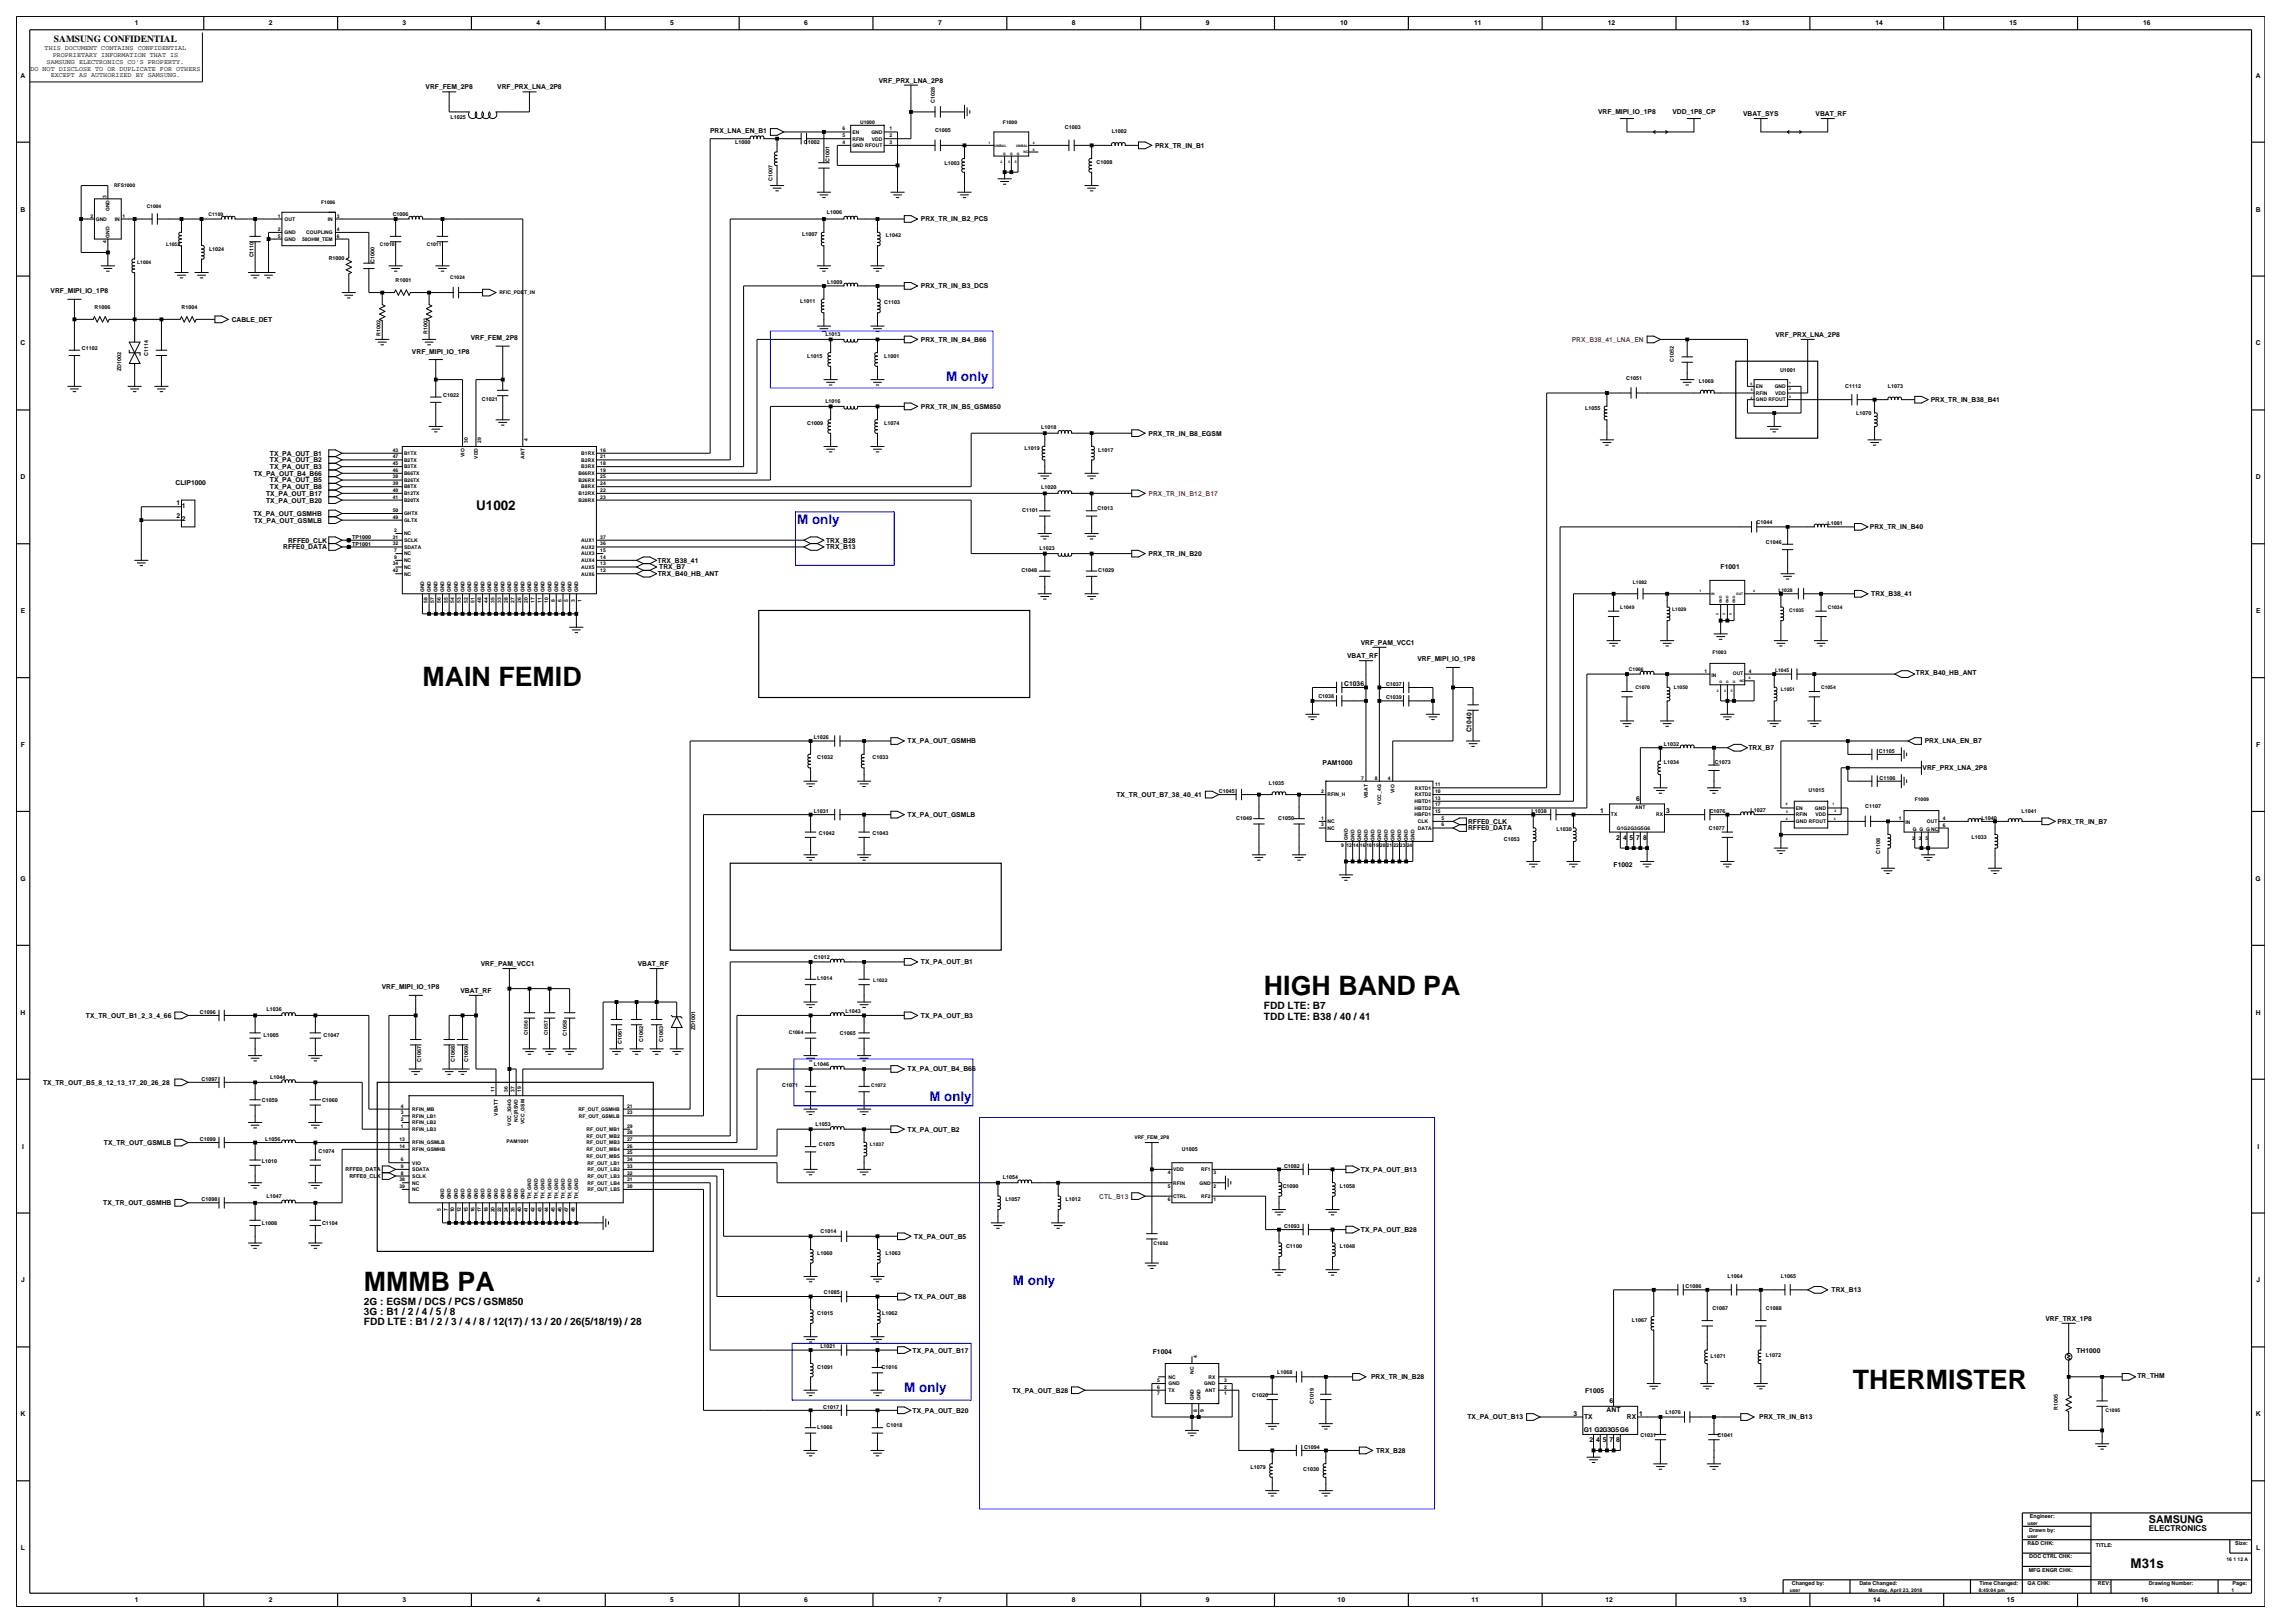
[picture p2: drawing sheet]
<svg xmlns="http://www.w3.org/2000/svg" width="420mm" height="297mm" viewBox="0 0 420 297" stroke-linecap="round" stroke-linejoin="round" font-family="sans-serif">
<defs><g id="words">
<g font-size="4.9">
<text x="77.3" y="125.5">MAIN FEMID</text>
<text x="231.3" y="182.1">HIGH BAND PA</text>
<text x="66.6" y="236.3">MMMB PA</text>
<text x="339.1" y="254.1">THERMISTER</text>
</g>
<g font-size="2.5" fill="#00f">
<text x="173.1" y="69.8">M only</text>
<text x="145.9" y="95.8">M only</text>
<text x="170.1" y="201.4">M only</text>
<text x="185.4" y="235.1">M only</text>
<text x="165.5" y="254.7">M only</text>
</g>
<g font-size="2.5">
<text x="87.2" y="93.3">U1002</text>
<text x="389.9" y="286.8">M31s</text>
</g>
<text font-size="2" x="393.3" y="278.8">SAMSUNG</text>
<g font-size="1.9">
<text x="231.3" y="184.6">FDD LTE: B7</text>
<text x="231.3" y="186.7">TDD LTE: B38 / 40 / 41</text>
<text x="66.6" y="238.8">2G : EGSM / DCS / PCS / GSM850</text>
<text x="66.6" y="242.4">FDD LTE : B1 / 2 / 3 / 4 / 8 / 12(17) / 13 / 20 / 26(5/18/19) / 28</text>
<text x="66.6" y="240.6">3G : B1 / 2 / 4 / 5 / 8</text>
</g>
<text font-size="1.7" x="9.9" y="7.7">SAMSUNG CONFIDENTIAL</text>
<text font-size="1.5" x="393.3" y="280.1">ELECTRONICS</text>
<g font-size="1.2">
<text x="24.7" y="4.7">1</text>
<text x="49.2" y="4.7">2</text>
<text x="73.7" y="4.7">3</text>
<text x="98.2" y="4.7">4</text>
<text x="122.7" y="4.7">5</text>
<text x="147.2" y="4.7">6</text>
<text x="171.7" y="4.7">7</text>
<text x="196.2" y="4.7">8</text>
<text x="220.7" y="4.7">9</text>
<text x="245.3" y="4.7">10</text>
<text x="269.8" y="4.7">11</text>
<text x="294.3" y="4.7">12</text>
<text x="318.7" y="4.7">13</text>
<text x="343.2" y="4.7">14</text>
<text x="367.7" y="4.7">15</text>
<text x="392.2" y="4.7">16</text>
<text x="8.2" y="9.2">THIS DOCUMENT CONTAINS CONFIDENTIAL</text>
<text x="8.5" y="11.7">SAMSUNG ELECTRONICS CO'S PROPERTY.</text>
<text x="9.6" y="10.5">PROPRIETARY INFORMATION THAT IS</text>
<text x="3.8" y="14.2">A</text>
<text x="5.6" y="12.9">DO NOT DISCLOSE TO OR DUPLICATE FOR OTHERS</text>
<text x="9.3" y="14.1">EXCEPT AS AUTHORIZED BY SAMSUNG.</text>
<text x="77.9" y="16.3">VRF_FEM_2P8</text>
<text x="91" y="16.3">VRF_PRX_LNA_2P8</text>
<text x="160.8" y="15.1">VRF_PRX_LNA_2P8</text>
<text x="412.8" y="14.2">A</text>
<text x="292.5" y="20.9">VRF_MIPI_IO_1P8</text>
<text x="306.1" y="20.9">VDD_1P8_CP</text>
<text x="319" y="21.2">VBAT_SYS</text>
<text x="332.3" y="21.2">VBAT_RF</text>
<text x="129.9" y="24.3">PRX_LNA_EN_B1</text>
<text x="211.4" y="27">PRX_TR_IN_B1</text>
<text x="3.8" y="38.7">B</text>
<text x="168.5" y="40.5">PRX_TR_IN_B2_PCS</text>
<text x="412.8" y="38.7">B</text>
<text x="9.3" y="53.7">VRF_MIPI_IO_1P8</text>
<text x="168.5" y="52.8">PRX_TR_IN_B3_DCS</text>
<text x="42.4" y="58.9">CABLE_DET</text>
<text x="3.8" y="63.2">C</text>
<text x="75.4" y="64.7">VRF_MIPI_IO_1P8</text>
<text x="86.1" y="62.2">VRF_FEM_2P8</text>
<text x="168.5" y="62.5">PRX_TR_IN_B4_B66</text>
<text x="324.9" y="61.6">VRF_PRX_LNA_2P8</text>
<text x="412.8" y="63.2">C</text>
<text x="168.5" y="74.8">PRX_TR_IN_B5_GSM850</text>
<text x="353.3" y="73.6">PRX_TR_IN_B38_B41</text>
<text x="49.4" y="83.4">TX_PA_OUT_B1</text>
<text x="210.2" y="79.7">PRX_TR_IN_B8_EGSM</text>
<text x="3.8" y="87.7">D</text>
<text x="32.1" y="88.8">CLIP1000</text>
<text x="46.4" y="87.1">TX_PA_OUT_B4_B66</text>
<text x="49.4" y="88.3">TX_PA_OUT_B5</text>
<text x="49.4" y="89.5">TX_PA_OUT_B8</text>
<text x="49.4" y="85.8">TX_PA_OUT_B3</text>
<text x="49.4" y="84.6">TX_PA_OUT_B2</text>
<text x="412.8" y="87.7">D</text>
<text x="32.3" y="92.4">1</text>
<text x="32.3" y="94.8">2</text>
<text x="33.3" y="92.9">1</text>
<text x="33.3" y="95.3">2</text>
<text x="46.4" y="94.4">TX_PA_OUT_GSMHB</text>
<text x="46.5" y="95.6">TX_PA_OUT_GSMLB</text>
<text x="48.7" y="90.7">TX_PA_OUT_B17</text>
<text x="48.7" y="92">TX_PA_OUT_B20</text>
<text x="51.8" y="100.5">RFFE0_DATA</text>
<text x="52.7" y="99.3">RFFE0_CLK</text>
<text x="151.2" y="100.5">TRX_B13</text>
<text x="151.2" y="99.3">TRX_B28</text>
<text x="210.2" y="101.7">PRX_TR_IN_B20</text>
<text x="342.2" y="96.9">PRX_TR_IN_B40</text>
<text x="120.3" y="103">TRX_B38_41</text>
<text x="120.4" y="105.4">TRX_B40_HB_ANT</text>
<text x="120.6" y="104.2">TRX_B7</text>
<text x="314.9" y="104.2">F1001</text>
<text x="3.8" y="112.2">E</text>
<text x="342.5" y="109.1">TRX_B38_41</text>
<text x="412.9" y="112.2">E</text>
<text x="249" y="118">VRF_PAM_VCC1</text>
<text x="246" y="125.5">C1036</text>
<text x="246.5" y="120.4">VBAT_RF</text>
<text x="259.4" y="121">VRF_MIPI_IO_1P8</text>
<text x="350.6" y="123.5">TRX_B40_HB_ANT</text>
<text x="3.8" y="136.7">F</text>
<text x="166.1" y="136">TX_PA_OUT_GSMHB</text>
<text x="269.3" y="134" transform="rotate(-90 269.3 134)">C1040</text>
<text x="320" y="137.3">TRX_B7</text>
<text x="352.2" y="136">PRX_LNA_EN_B7</text>
<text x="412.9" y="136.7">F</text>
<text x="242" y="140">PAM1000</text>
<text x="351.9" y="140.9">VRF_PRX_LNA_2P8</text>
<text x="166.1" y="149.5">TX_PA_OUT_GSMLB</text>
<text x="204.3" y="145.8">TX_TR_OUT_B7_38_40_41</text>
<text x="292.9" y="148.8">1</text>
<text x="299.5" y="146.5">6</text>
<text x="304.9" y="148.8">3</text>
<text x="268.7" y="150.7">RFFE0_CLK</text>
<text x="268.7" y="152">RFFE0_DATA</text>
<text x="295.8" y="153.7">2</text>
<text x="297" y="153.7">4</text>
<text x="298.2" y="153.7">5</text>
<text x="299.5" y="153.7">7</text>
<text x="300.7" y="153.7">8</text>
<text x="376.6" y="150.7">PRX_TR_IN_B7</text>
<text x="3.7" y="161.2">G</text>
<text x="295.3" y="158.7">F1002</text>
<text x="412.8" y="161.2">G</text>
<text x="88" y="176.8">VRF_PAM_VCC1</text>
<text x="116.7" y="176.8">VBAT_RF</text>
<text x="168.5" y="176.5">TX_PA_OUT_B1</text>
<text x="3.8" y="185.7">H</text>
<text x="69.9" y="181">VRF_MIPI_IO_1P8</text>
<text x="84.3" y="181.7">VBAT_RF</text>
<text x="412.8" y="185.7">H</text>
<text x="15.7" y="186.3">TX_TR_OUT_B1_2_3_4_66</text>
<text x="168.5" y="186.3">TX_PA_OUT_B3</text>
<text x="166.1" y="196.1">TX_PA_OUT_B4_B66</text>
<text x="7.9" y="198.5">TX_TR_OUT_B5_8_12_13_17_20_26_28</text>
<text x="19" y="209.5">TX_TR_OUT_GSMLB</text>
<text x="166.1" y="207.1">TX_PA_OUT_B2</text>
<text x="4" y="210.2">I</text>
<text x="249.1" y="214.4">TX_PA_OUT_B13</text>
<text x="413.1" y="210.2">I</text>
<text x="18.9" y="220.5">TX_TR_OUT_GSMHB</text>
<text x="167.3" y="226.7">TX_PA_OUT_B5</text>
<text x="249.1" y="225.4">TX_PA_OUT_B28</text>
<text x="3.9" y="234.7">J</text>
<text x="167.3" y="237.7">TX_PA_OUT_B8</text>
<text x="335.2" y="236.5">TRX_B13</text>
<text x="412.9" y="234.7">J</text>
<text x="374.3" y="241.7">VRF_TRX_1P8</text>
<text x="167" y="247.5">TX_PA_OUT_B17</text>
<text x="211" y="247.8">F1004</text>
<text x="380" y="247.6">TH1000</text>
<text x="185.3" y="254.8">TX_PA_OUT_B28</text>
<text x="250.9" y="252.4">PRX_TR_IN_B28</text>
<text x="290.1" y="254.8">F1005</text>
<text x="294.6" y="256.8">6</text>
<text x="391.2" y="252.2">TR_THM</text>
<text x="3.8" y="259.2">K</text>
<text x="167" y="258.5">TX_PA_OUT_B20</text>
<text x="268.5" y="259.7">TX_PA_OUT_B13</text>
<text x="288" y="259">3</text>
<text x="289.8" y="262">G1 G2G3G5G6</text>
<text x="289.9" y="259.7">TX</text>
<text x="290.9" y="263.9">2</text>
<text x="292.1" y="263.9">4</text>
<text x="293.3" y="263.9">5</text>
<text x="294" y="258.5">ANT</text>
<text x="294.6" y="263.9">7</text>
<text x="295.8" y="263.9">8</text>
<text x="297.7" y="259.7">RX</text>
<text x="300" y="259">1</text>
<text x="321.9" y="259.7">PRX_TR_IN_B13</text>
<text x="412.8" y="259.2">K</text>
<text x="251.8" y="265.9">TRX_B28</text>
<text x="3.8" y="283.7">L</text>
<text x="412.9" y="283.7">L</text>
<text x="24.7" y="293.2">1</text>
<text x="49.2" y="293.2">2</text>
<text x="73.7" y="293.2">3</text>
<text x="98.2" y="293.2">4</text>
<text x="122.7" y="293.2">5</text>
<text x="147.2" y="293.2">6</text>
<text x="171.7" y="293.2">7</text>
<text x="196.2" y="293.2">8</text>
<text x="220.7" y="293.2">9</text>
<text x="244.8" y="293.2">10</text>
<text x="269.3" y="293.2">11</text>
<text x="293.8" y="293.2">12</text>
<text x="318.3" y="293.2">13</text>
<text x="342.8" y="293.2">14</text>
<text x="367.3" y="293.2">15</text>
<text x="391.8" y="293.2">16</text>
</g>
<g font-size="1.2" fill="#f00">
<text x="287.6" y="62.5">PRX_B38_41_LNA_EN</text>
<text x="210.2" y="90.7">PRX_TR_IN_B12_B17</text>
<text x="201.2" y="219.3">CTL_B13</text>
</g>
<g font-size="1">
<text x="82.5" y="21.8">L1025</text>
<text x="171.1" y="18.9" transform="rotate(-90 171.1 18.9)">C1028</text>
<text x="194.9" y="23.6">C1003</text>
<text x="134.5" y="26.4">L1000</text>
<text x="147.1" y="26.3">C1002</text>
<text x="151.8" y="29.7" transform="rotate(-90 151.8 29.7)">C1001</text>
<text x="171.1" y="24.1">C1005</text>
<text x="200.7" y="30">C1008</text>
<text x="203.4" y="24.4">L1002</text>
<text x="141.4" y="33.2" transform="rotate(-90 141.4 33.2)">C1007</text>
<text x="172.8" y="30.3">L1003</text>
<text x="71.9" y="39.5">C1006</text>
<text x="151.3" y="39.3">L1006</text>
<text x="38.3" y="45.9">L1024</text>
<text x="46.4" y="47.1" transform="rotate(-90 46.4 47.1)">C1110</text>
<text x="60.2" y="47.5">R1000</text>
<text x="146.8" y="43.1">L1007</text>
<text x="162.1" y="43.4">L1042</text>
<text x="68.5" y="48.2" transform="rotate(-90 68.5 48.2)">C1000</text>
<text x="72.4" y="51.6">R1001</text>
<text x="151.4" y="52">L1009</text>
<text x="17.3" y="56.5">R1006</text>
<text x="33.2" y="56.5">R1004</text>
<text x="146.5" y="55.5">L1011</text>
<text x="161.8" y="55.7">C1103</text>
<text x="15" y="64.1">C1102</text>
<text x="27.1" y="65.1" transform="rotate(-90 27.1 65.1)">C1114</text>
<text x="69.7" y="61.5" transform="rotate(-90 69.7 61.5)">R1002</text>
<text x="78.2" y="61.2" transform="rotate(-90 78.2 61.2)">R1003</text>
<text x="147.7" y="65.5">L1015</text>
<text x="151" y="61.5">L1013</text>
<text x="161.8" y="65.5">L1001</text>
<text x="22.2" y="67.9" transform="rotate(-90 22.2 67.9)">ZD1002</text>
<text x="297.6" y="69.6">C1051</text>
<text x="306.3" y="66.3" transform="rotate(-90 306.3 66.3)">C1052</text>
<text x="310.9" y="70.1">L1069</text>
<text x="325.8" y="68">U1001</text>
<text x="337.7" y="71">C1112</text>
<text x="345.5" y="71.1">L1073</text>
<text x="81.1" y="72.6">C1022</text>
<text x="88.2" y="73.4">C1021</text>
<text x="147.7" y="77.7">C1009</text>
<text x="151" y="73.7">L1016</text>
<text x="161.8" y="77.7">L1074</text>
<text x="290.1" y="75">L1055</text>
<text x="339.7" y="76">L1070</text>
<text x="187.5" y="82.4">L1019</text>
<text x="190.5" y="78.4">L1018</text>
<text x="201" y="82.6">L1017</text>
<text x="190.5" y="89.5">L1020</text>
<text x="187.1" y="93.6">C1101</text>
<text x="200.8" y="93.3">C1013</text>
<text x="321.5" y="95.9">C1044</text>
<text x="64.5" y="98.6">TP1000</text>
<text x="64.5" y="99.8">TP1001</text>
<text x="190.2" y="100.7">L1023</text>
<text x="323.2" y="99.5">C1046</text>
<text x="334.4" y="96.1">L1081</text>
<text x="186.9" y="104.7">C1048</text>
<text x="201" y="104.7">C1029</text>
<text x="253.7" y="125.5">C1037</text>
<text x="241.3" y="127.7">C1038</text>
<text x="253.7" y="127.9">C1039</text>
<text x="148.9" y="135.3">L1026</text>
<text x="304.5" y="136.5">L1032</text>
<text x="343.8" y="137.7">C1105</text>
<text x="149.6" y="139">C1032</text>
<text x="159.7" y="139">C1033</text>
<text x="232.2" y="143.6">L1035</text>
<text x="304.5" y="139.9">L1034</text>
<text x="313.8" y="139.9">C1073</text>
<text x="344" y="142.6">C1106</text>
<text x="148.9" y="148.8">L1031</text>
<text x="223" y="145.1">C1045</text>
<text x="226.3" y="150">C1049</text>
<text x="233.9" y="150">C1050</text>
<text x="280.3" y="148.8">L1038</text>
<text x="312.9" y="148.8">C1076</text>
<text x="320.4" y="148.6">L1027</text>
<text x="331" y="144.8">U1015</text>
<text x="341.3" y="147.8">C1107</text>
<text x="362.6" y="150">L1040</text>
<text x="370" y="148.8">L1041</text>
<text x="149.9" y="152.7">C1042</text>
<text x="159.7" y="152.7">C1043</text>
<text x="275.2" y="154">C1053</text>
<text x="284.8" y="152.1">L1030</text>
<text x="312.8" y="151.9">C1077</text>
<text x="360.8" y="153.4">L1033</text>
<text x="344.1" y="156.3" transform="rotate(-90 344.1 156.3)">C1108</text>
<text x="148.9" y="175.5">C1012</text>
<text x="149.6" y="179.4">L1014</text>
<text x="36.6" y="185.5">C1096</text>
<text x="48.8" y="185">L1036</text>
<text x="154.7" y="185.3">L1043</text>
<text x="48.2" y="189.8">L1005</text>
<text x="59.2" y="189.8">C1047</text>
<text x="103.7" y="189.6" transform="rotate(-90 103.7 189.6)">C1058</text>
<text x="113.8" y="191" transform="rotate(-90 113.8 191)">C1061</text>
<text x="117.7" y="190.7" transform="rotate(-90 117.7 190.7)">C1062</text>
<text x="121.4" y="190.7" transform="rotate(-90 121.4 190.7)">C1063</text>
<text x="127.2" y="188.6" transform="rotate(-90 127.2 188.6)">ZD1001</text>
<text x="153.7" y="189.5">C1065</text>
<text x="36.9" y="197.7">C1097</text>
<text x="49.4" y="197.4">L1044</text>
<text x="77.1" y="194.4" transform="rotate(-90 77.1 194.4)">C1067</text>
<text x="83.2" y="194.4" transform="rotate(-90 83.2 194.4)">C1068</text>
<text x="85.7" y="194.4" transform="rotate(-90 85.7 194.4)">C1069</text>
<text x="148.9" y="195.1">L1046</text>
<text x="47.9" y="201.7">C1059</text>
<text x="58.9" y="201.7">C1060</text>
<text x="143.1" y="199">C1071</text>
<text x="36.6" y="208.8">C1099</text>
<text x="48.5" y="208.8">L1056</text>
<text x="149.3" y="206.1">L1053</text>
<text x="149.9" y="209.7">C1075</text>
<text x="47.9" y="212.8">L1010</text>
<text x="58.3" y="210.9">C1074</text>
<text x="63.2" y="214.3">RFFE0_DATA</text>
<text x="63.9" y="215.5">RFFE0_CLK</text>
<text x="183.6" y="215.8">L1054</text>
<text x="216.3" y="210.7">U1005</text>
<text x="235" y="213.7">C1082</text>
<text x="36.9" y="219.8">C1098</text>
<text x="48.8" y="219.3">L1047</text>
<text x="184" y="219.8">L1057</text>
<text x="195" y="219.8">L1012</text>
<text x="234.7" y="217.4">C1090</text>
<text x="245.2" y="217.4">L1058</text>
<text x="47.9" y="224.1">L1008</text>
<text x="58.9" y="224.1">C1104</text>
<text x="150.2" y="225.7">C1014</text>
<text x="235" y="224.7">C1093</text>
<text x="149.6" y="229.6">L1060</text>
<text x="162.1" y="229.6">L1063</text>
<text x="235.4" y="228.4">C1100</text>
<text x="245.2" y="228.4">L1048</text>
<text x="316.1" y="233.8">L1064</text>
<text x="325.9" y="233.8">L1065</text>
<text x="150.8" y="236.7">C1085</text>
<text x="308.5" y="235.7">C1086</text>
<text x="313.4" y="239.7">C1087</text>
<text x="323.2" y="239.7">C1088</text>
<text x="149.6" y="240.6">C1015</text>
<text x="161.5" y="240.6">L1062</text>
<text x="298.7" y="241.8">L1067</text>
<text x="149.6" y="250.4">C1091</text>
<text x="150.1" y="246.7">L1021</text>
<text x="161.3" y="250.4">C1016</text>
<text x="233.8" y="251.3">L1068</text>
<text x="313.1" y="248.6">L1071</text>
<text x="323.2" y="248.3">L1072</text>
<text x="150.6" y="257.8">C1017</text>
<text x="229.2" y="255.6">C1020</text>
<text x="240.4" y="256.8" transform="rotate(-90 240.4 256.8)">C1019</text>
<text x="149.6" y="261.4">L1066</text>
<text x="162.3" y="261.1">C1018</text>
<text x="300.2" y="263">C1031</text>
<text x="304.8" y="258.7">L1076</text>
<text x="314.3" y="263">C1041</text>
<text x="376.6" y="258.1" transform="rotate(-90 376.6 258.1)">R1005</text>
<text x="228.9" y="268.8">L1079</text>
<text x="238.5" y="269.1">C1030</text>
<text x="238.7" y="265.1">C1094</text>
<text x="371.4" y="280.2">Drawn by:</text>
<text x="371.5" y="277.8">Engineer:</text>
<text x="371" y="282.7">R&amp;D CHK:</text>
<text x="371.3" y="287.6">MFG ENGR CHK:</text>
<text x="371.4" y="285.2">DOC CTRL CHK:</text>
<text x="383.6" y="283">TITLE:</text>
<text x="409.1" y="282.7">Size:</text>
<text x="327.9" y="290.1">Changed by:</text>
<text x="340.3" y="290.1">Date Changed:</text>
<text x="362.2" y="290.1">Time Changed:</text>
<text x="371.1" y="290.1">QA CHK:</text>
<text x="383.9" y="290.1">REV:</text>
<text x="393.2" y="290.1">Drawing Number:</text>
<text x="408.6" y="290.1">Page:</text>
</g>
<g font-size=".9">
<text x="154.2" y="23.9">6</text>
<text x="157.4" y="22.6">U1000</text>
<text x="162.8" y="23.9">1</text>
<text x="183.6" y="22.6">F1000</text>
<text x="154.2" y="26.3">4</text>
<text x="154.2" y="25.1">5</text>
<text x="156" y="26.9">GND RFOUT</text>
<text x="156" y="25.7">RFIN</text>
<text x="156" y="24.5">EN</text>
<text x="159.5" y="24.5">GND</text>
<text x="159.6" y="25.7">VDD</text>
<text x="162.8" y="26.3">3</text>
<text x="162.8" y="25.1">2</text>
<text x="20.9" y="34.3">RFS1000</text>
<text x="16.5" y="39.8">2</text>
<text x="17.5" y="40.4">GND</text>
<text x="19.5" y="36.2" transform="rotate(-90 19.5 36.2)">3</text>
<text x="20.1" y="38.7" transform="rotate(-90 20.1 38.7)">GND</text>
<text x="21" y="40.4">IN</text>
<text x="22.4" y="39.8">1</text>
<text x="26.8" y="38.1">C1004</text>
<text x="38.2" y="39.5">C1109</text>
<text x="50.8" y="39.8">1</text>
<text x="52.1" y="40.4">OUT</text>
<text x="58.8" y="37.4">F1006</text>
<text x="60" y="40.4">IN</text>
<text x="61.6" y="39.8">3</text>
<text x="19.5" y="44.5" transform="rotate(-90 19.5 44.5)">4</text>
<text x="20.1" y="43.5" transform="rotate(-90 20.1 43.5)">GND</text>
<text x="30.4" y="45">L1052</text>
<text x="50.8" y="42.3">2</text>
<text x="50.8" y="43.5">5</text>
<text x="52.1" y="42.9">GND</text>
<text x="52.1" y="44.1">GND</text>
<text x="55.3" y="44.1">50OHM_TEM</text>
<text x="56" y="42.9">COUPLING</text>
<text x="61.6" y="43.5">6</text>
<text x="61.6" y="42.3">4</text>
<text x="69.5" y="45">C1010</text>
<text x="78.1" y="45">C1011</text>
<text x="25.1" y="48.4">L1004</text>
<text x="82.4" y="51.1">C1024</text>
<text x="91.4" y="53.9">RFIC_PDET_IN</text>
<text x="321.3" y="71">EN</text>
<text x="324.8" y="71">GND</text>
<text x="321.3" y="73.5">GND RFOUT</text>
<text x="321.3" y="72.2">RFIN</text>
<text x="324.9" y="72.2">VDD</text>
<text x="71.9" y="82.6">43</text>
<text x="71.9" y="83.9">47</text>
<text x="73.9" y="83.3">B1TX</text>
<text x="85" y="83.6" transform="rotate(-90 85 83.6)">VIO</text>
<text x="85.6" y="81" transform="rotate(-90 85.6 81)">30</text>
<text x="87.4" y="84" transform="rotate(-90 87.4 84)">VDD</text>
<text x="88" y="81" transform="rotate(-90 88 81)">29</text>
<text x="96" y="83.9" transform="rotate(-90 96 83.9)">ANT</text>
<text x="96.6" y="80.7" transform="rotate(-90 96.6 80.7)">4</text>
<text x="106.4" y="83.3">B1RX</text>
<text x="109.9" y="83.9">21</text>
<text x="109.9" y="82.6">16</text>
<text x="71.9" y="85.1">45</text>
<text x="71.9" y="86.3">46</text>
<text x="71.9" y="87.6">38</text>
<text x="71.9" y="88.8">39</text>
<text x="73.9" y="85.7">B3TX</text>
<text x="73.9" y="86.9">B66TX</text>
<text x="73.9" y="84.5">B2TX</text>
<text x="73.9" y="88.2">B26TX</text>
<text x="73.9" y="89.4">B8TX</text>
<text x="105.9" y="88.2">B26RX</text>
<text x="105.9" y="86.9">B66RX</text>
<text x="106.4" y="84.5">B2RX</text>
<text x="106.4" y="89.4">B8RX</text>
<text x="106.4" y="85.7">B3RX</text>
<text x="109.9" y="88.8">24</text>
<text x="109.9" y="87.6">25</text>
<text x="109.9" y="85.1">18</text>
<text x="109.9" y="86.3">19</text>
<text x="71.9" y="93.7">50</text>
<text x="71.9" y="94.9">49</text>
<text x="71.9" y="90">40</text>
<text x="71.9" y="91.2">41</text>
<text x="73.9" y="94.3">GHTX</text>
<text x="73.9" y="95.5">GLTX</text>
<text x="73.9" y="90.6">B12TX</text>
<text x="73.9" y="91.8">B20TX</text>
<text x="105.9" y="90.6">B12RX</text>
<text x="105.9" y="91.8">B20RX</text>
<text x="109.9" y="90">22</text>
<text x="109.9" y="91.2">23</text>
<text x="71.9" y="98.6">31</text>
<text x="71.9" y="99.8">32</text>
<text x="72.2" y="101">7</text>
<text x="72.2" y="97.3">2</text>
<text x="73.9" y="101.6">NC</text>
<text x="73.9" y="99.2">SCLK</text>
<text x="73.9" y="100.4">SDATA</text>
<text x="73.9" y="98">NC</text>
<text x="106.4" y="100.4">AUX2</text>
<text x="106.4" y="99.2">AUX1</text>
<text x="106.4" y="101.6">AUX3</text>
<text x="109.9" y="99.8">36</text>
<text x="109.9" y="98.6">37</text>
<text x="109.9" y="101">15</text>
<text x="71.9" y="104.7">42</text>
<text x="71.9" y="103.5">34</text>
<text x="72.2" y="102.2">9</text>
<text x="73.9" y="102.9">NC</text>
<text x="73.9" y="105.3">NC</text>
<text x="73.9" y="104.1">NC</text>
<text x="106.4" y="104.1">AUX5</text>
<text x="106.4" y="102.9">AUX4</text>
<text x="106.4" y="105.3">AUX6</text>
<text x="109.9" y="103.5">13</text>
<text x="109.9" y="102.2">14</text>
<text x="109.9" y="104.7">12</text>
<text x="298.8" y="106.8">L1082</text>
<text x="77.6" y="108.4" transform="rotate(-90 77.6 108.4)">GND</text>
<text x="78.2" y="110.4" transform="rotate(-90 78.2 110.4)">58</text>
<text x="78.9" y="108.4" transform="rotate(-90 78.9 108.4)">GND</text>
<text x="79.5" y="110.4" transform="rotate(-90 79.5 110.4)">57</text>
<text x="80.1" y="108.4" transform="rotate(-90 80.1 108.4)">GND</text>
<text x="80.7" y="110.4" transform="rotate(-90 80.7 110.4)">56</text>
<text x="81.3" y="108.4" transform="rotate(-90 81.3 108.4)">GND</text>
<text x="81.9" y="110.4" transform="rotate(-90 81.9 110.4)">55</text>
<text x="82.5" y="108.4" transform="rotate(-90 82.5 108.4)">GND</text>
<text x="83.1" y="110.4" transform="rotate(-90 83.1 110.4)">54</text>
<text x="83.8" y="108.4" transform="rotate(-90 83.8 108.4)">GND</text>
<text x="84.4" y="110.4" transform="rotate(-90 84.4 110.4)">53</text>
<text x="85" y="108.4" transform="rotate(-90 85 108.4)">GND</text>
<text x="85.6" y="110.4" transform="rotate(-90 85.6 110.4)">52</text>
<text x="86.2" y="108.4" transform="rotate(-90 86.2 108.4)">GND</text>
<text x="86.8" y="110.4" transform="rotate(-90 86.8 110.4)">51</text>
<text x="87.4" y="108.4" transform="rotate(-90 87.4 108.4)">GND</text>
<text x="88" y="110.4" transform="rotate(-90 88 110.4)">48</text>
<text x="88.6" y="108.4" transform="rotate(-90 88.6 108.4)">GND</text>
<text x="89.3" y="110.4" transform="rotate(-90 89.3 110.4)">44</text>
<text x="89.9" y="108.4" transform="rotate(-90 89.9 108.4)">GND</text>
<text x="90.5" y="110.4" transform="rotate(-90 90.5 110.4)">35</text>
<text x="91.1" y="108.4" transform="rotate(-90 91.1 108.4)">GND</text>
<text x="91.7" y="110.4" transform="rotate(-90 91.7 110.4)">33</text>
<text x="92.3" y="108.4" transform="rotate(-90 92.3 108.4)">GND</text>
<text x="92.9" y="110.4" transform="rotate(-90 92.9 110.4)">28</text>
<text x="93.6" y="108.4" transform="rotate(-90 93.6 108.4)">GND</text>
<text x="94.2" y="110.4" transform="rotate(-90 94.2 110.4)">27</text>
<text x="94.8" y="108.4" transform="rotate(-90 94.8 108.4)">GND</text>
<text x="95.4" y="110.4" transform="rotate(-90 95.4 110.4)">26</text>
<text x="96" y="108.4" transform="rotate(-90 96 108.4)">GND</text>
<text x="96.6" y="110.4" transform="rotate(-90 96.6 110.4)">20</text>
<text x="97.2" y="108.4" transform="rotate(-90 97.2 108.4)">GND</text>
<text x="97.8" y="110.4" transform="rotate(-90 97.8 110.4)">17</text>
<text x="98.5" y="108.4" transform="rotate(-90 98.5 108.4)">GND</text>
<text x="99.1" y="110.4" transform="rotate(-90 99.1 110.4)">11</text>
<text x="99.7" y="108.4" transform="rotate(-90 99.7 108.4)">GND</text>
<text x="100.3" y="110.4" transform="rotate(-90 100.3 110.4)">10</text>
<text x="100.9" y="108.4" transform="rotate(-90 100.9 108.4)">GND</text>
<text x="101.5" y="110.1" transform="rotate(-90 101.5 110.1)">8</text>
<text x="102.1" y="108.4" transform="rotate(-90 102.1 108.4)">GND</text>
<text x="102.7" y="110.1" transform="rotate(-90 102.7 110.1)">6</text>
<text x="103.4" y="108.4" transform="rotate(-90 103.4 108.4)">GND</text>
<text x="104" y="110.1" transform="rotate(-90 104 110.1)">5</text>
<text x="104.6" y="108.4" transform="rotate(-90 104.6 108.4)">GND</text>
<text x="105.2" y="110.1" transform="rotate(-90 105.2 110.1)">3</text>
<text x="105.8" y="108.4" transform="rotate(-90 105.8 108.4)">GND</text>
<text x="106.4" y="110.1" transform="rotate(-90 106.4 110.1)">1</text>
<text x="296.5" y="111.4">L1049</text>
<text x="306" y="111.8">L1029</text>
<text x="325.5" y="108.4">L1028</text>
<text x="327.4" y="112.1">C1035</text>
<text x="334.5" y="111.4">C1034</text>
<text x="313.4" y="119.7">F1003</text>
<text x="298.1" y="122.7">C1066</text>
<text x="312" y="123.1">1</text>
<text x="313.2" y="123.8">IN</text>
<text x="317.1" y="123.6">OUT</text>
<text x="320" y="123.1">4</text>
<text x="324.8" y="123">L1045</text>
<text x="299.3" y="126.2">C1070</text>
<text x="306.3" y="126.2">L1050</text>
<text x="325.9" y="126.5">L1051</text>
<text x="333.3" y="126.2">C1054</text>
<text x="249.1" y="142.7">7</text>
<text x="251.6" y="142.7">8</text>
<text x="254" y="142.7">4</text>
<text x="262.6" y="143.9">11</text>
<text x="241.8" y="145.1">2</text>
<text x="242.9" y="145.7">RFIN_H</text>
<text x="250.3" y="146" transform="rotate(-90 250.3 146)">VBAT</text>
<text x="252.8" y="147.2" transform="rotate(-90 252.8 147.2)">VCC_4G</text>
<text x="255.2" y="145.1" transform="rotate(-90 255.2 145.1)">VIO</text>
<text x="258.9" y="149.4">HBFD1</text>
<text x="258.9" y="146.9">HBTD1</text>
<text x="258.9" y="148.2">HBTD2</text>
<text x="258.9" y="145.7">RXTD2</text>
<text x="258.9" y="144.5">RXTD1</text>
<text x="262.6" y="148.8">15</text>
<text x="262.6" y="147.6">17</text>
<text x="262.6" y="145.1">10</text>
<text x="262.6" y="146.3">13</text>
<text x="294.8" y="149.4">TX</text>
<text x="299.3" y="148">ANT</text>
<text x="303.1" y="149.4">RX</text>
<text x="328.7" y="149.4">RFIN</text>
<text x="328.7" y="148.2">EN</text>
<text x="332.1" y="148.2">GND</text>
<text x="332.3" y="149.4">VDD</text>
<text x="350.4" y="146.6">F1009</text>
<text x="241.8" y="151.2">3</text>
<text x="241.8" y="150">1</text>
<text x="242.9" y="151.8">NC</text>
<text x="242.9" y="150.6">NC</text>
<text x="245.4" y="154.9">9</text>
<text x="246.4" y="154.9">12</text>
<text x="246.6" y="153.7" transform="rotate(-90 246.6 153.7)">GND</text>
<text x="247.6" y="154.9">14</text>
<text x="247.9" y="153.9" transform="rotate(-90 247.9 153.9)">GND</text>
<text x="248.9" y="154.9">16</text>
<text x="249.1" y="153.9" transform="rotate(-90 249.1 153.9)">GND</text>
<text x="250.1" y="154.9">18</text>
<text x="250.3" y="153.9" transform="rotate(-90 250.3 153.9)">GND</text>
<text x="251.3" y="154.9">19</text>
<text x="251.5" y="153.9" transform="rotate(-90 251.5 153.9)">GND</text>
<text x="252.5" y="154.9">20</text>
<text x="252.8" y="153.9" transform="rotate(-90 252.8 153.9)">GND</text>
<text x="253.8" y="154.9">21</text>
<text x="254" y="153.9" transform="rotate(-90 254 153.9)">GND</text>
<text x="255" y="154.9">22</text>
<text x="255.2" y="153.9" transform="rotate(-90 255.2 153.9)">GND</text>
<text x="256.2" y="154.9">23</text>
<text x="256.4" y="153.9" transform="rotate(-90 256.4 153.9)">GND</text>
<text x="257.4" y="154.9">24</text>
<text x="257.7" y="153.9" transform="rotate(-90 257.7 153.9)">GND</text>
<text x="258.9" y="153.9" transform="rotate(-90 258.9 153.9)">GND</text>
<text x="259.5" y="150.6">CLK</text>
<text x="259.5" y="151.8">DATA</text>
<text x="263.8" y="150">5</text>
<text x="263.8" y="151.2">6</text>
<text x="295.9" y="151.8">G1G2G3G5G6</text>
<text x="328.7" y="150.6">GND RFOUT</text>
<text x="347.5" y="150.1">1</text>
<text x="348.7" y="150.8">IN</text>
<text x="349.9" y="153.7">2</text>
<text x="350.1" y="152">G G G NC</text>
<text x="351.2" y="153.7">3</text>
<text x="352.4" y="153.7">5</text>
<text x="352.6" y="150.5">OUT</text>
<text x="355.5" y="151.3">6</text>
<text x="355.5" y="150.1">4</text>
<text x="159.8" y="179.7">L1022</text>
<text x="96.6" y="189.4" transform="rotate(-90 96.6 189.4)">C1056</text>
<text x="100.3" y="189.4" transform="rotate(-90 100.3 189.4)">C1057</text>
<text x="144.4" y="189.2">C1064</text>
<text x="73.4" y="202.7">4</text>
<text x="73.4" y="203.9">3</text>
<text x="75.5" y="203.3">RFIN_MB</text>
<text x="90.5" y="199.8" transform="rotate(-90 90.5 199.8)">11</text>
<text x="92.9" y="199.8" transform="rotate(-90 92.9 199.8)">36</text>
<text x="94.2" y="199.8" transform="rotate(-90 94.2 199.8)">37</text>
<text x="95.4" y="199.8" transform="rotate(-90 95.4 199.8)">19</text>
<text x="105.8" y="203.3">RF_OUT_GSMHB</text>
<text x="114.8" y="203.9">23</text>
<text x="114.8" y="202.7">21</text>
<text x="159.4" y="199">C1072</text>
<text x="73.1" y="208.8">13</text>
<text x="73.4" y="205.1">2</text>
<text x="73.4" y="206.4">1</text>
<text x="75.5" y="204.5">RFIN_LB1</text>
<text x="75.5" y="205.7">RFIN_LB2</text>
<text x="75.5" y="207">RFIN_LB3</text>
<text x="75.5" y="209.4">RFIN_GSMLB</text>
<text x="91.1" y="204.2" transform="rotate(-90 91.1 204.2)">VBATT</text>
<text x="92.7" y="209.1">PAM1001</text>
<text x="93.6" y="206" transform="rotate(-90 93.6 206)">VCC_3G4G</text>
<text x="94.8" y="205.2" transform="rotate(-90 94.8 205.2)">NC|RSVD</text>
<text x="96" y="205.7" transform="rotate(-90 96 205.7)">VCC_GSM</text>
<text x="105.9" y="204.5">RF_OUT_GSMLB</text>
<text x="107.3" y="209.4">RF_OUT_MB3</text>
<text x="107.3" y="208.2">RF_OUT_MB2</text>
<text x="107.3" y="207">RF_OUT_MB1</text>
<text x="114.8" y="208.8">27</text>
<text x="114.8" y="207.6">28</text>
<text x="114.8" y="206.4">29</text>
<text x="159.2" y="209.7">L1037</text>
<text x="207.6" y="208.5">VRF_FEM_2P8</text>
<text x="73.1" y="210">14</text>
<text x="73.4" y="214.9">8</text>
<text x="73.4" y="213.7">9</text>
<text x="73.4" y="212.5">6</text>
<text x="75.5" y="215.5">SCLK</text>
<text x="75.5" y="214.3">SDATA</text>
<text x="75.5" y="213.1">VIO</text>
<text x="75.5" y="210.6">RFIN_GSMHB</text>
<text x="107.3" y="211.9">RF_OUT_MB5</text>
<text x="107.3" y="210.6">RF_OUT_MB4</text>
<text x="107.5" y="215.5">RF_OUT_LB3</text>
<text x="107.5" y="214.3">RF_OUT_LB2</text>
<text x="107.5" y="213.1">RF_OUT_LB1</text>
<text x="114.8" y="214.9">32</text>
<text x="114.8" y="213.7">33</text>
<text x="114.8" y="212.5">34</text>
<text x="114.8" y="211.2">25</text>
<text x="114.8" y="210">26</text>
<text x="213.7" y="214.9">4</text>
<text x="214.7" y="214.3">VDD</text>
<text x="219.8" y="214.3">RF1</text>
<text x="222.1" y="214.9">3</text>
<text x="73.1" y="216.1">38</text>
<text x="73.1" y="217.4">39</text>
<text x="75.5" y="216.8">NC</text>
<text x="75.5" y="218">NC</text>
<text x="80.7" y="221.6" transform="rotate(-90 80.7 221.6)">5</text>
<text x="81.3" y="219.5" transform="rotate(-90 81.3 219.5)">GND</text>
<text x="81.9" y="221.6" transform="rotate(-90 81.9 221.6)">7</text>
<text x="82.5" y="219.5" transform="rotate(-90 82.5 219.5)">GND</text>
<text x="83.1" y="221.8" transform="rotate(-90 83.1 221.8)">10</text>
<text x="83.8" y="219.5" transform="rotate(-90 83.8 219.5)">GND</text>
<text x="84.4" y="221.8" transform="rotate(-90 84.4 221.8)">12</text>
<text x="85" y="219.5" transform="rotate(-90 85 219.5)">GND</text>
<text x="85.6" y="221.8" transform="rotate(-90 85.6 221.8)">15</text>
<text x="86.2" y="219.5" transform="rotate(-90 86.2 219.5)">GND</text>
<text x="86.8" y="221.8" transform="rotate(-90 86.8 221.8)">16</text>
<text x="87.4" y="219.5" transform="rotate(-90 87.4 219.5)">GND</text>
<text x="88" y="221.8" transform="rotate(-90 88 221.8)">17</text>
<text x="88.6" y="219.5" transform="rotate(-90 88.6 219.5)">GND</text>
<text x="89.3" y="221.8" transform="rotate(-90 89.3 221.8)">18</text>
<text x="89.9" y="219.5" transform="rotate(-90 89.9 219.5)">GND</text>
<text x="90.5" y="221.8" transform="rotate(-90 90.5 221.8)">20</text>
<text x="91.1" y="219.5" transform="rotate(-90 91.1 219.5)">GND</text>
<text x="91.7" y="221.8" transform="rotate(-90 91.7 221.8)">22</text>
<text x="92.3" y="219.5" transform="rotate(-90 92.3 219.5)">GND</text>
<text x="92.9" y="221.8" transform="rotate(-90 92.9 221.8)">24</text>
<text x="93.6" y="219.5" transform="rotate(-90 93.6 219.5)">GND</text>
<text x="94.2" y="221.8" transform="rotate(-90 94.2 221.8)">35</text>
<text x="94.8" y="219.5" transform="rotate(-90 94.8 219.5)">GND</text>
<text x="95.4" y="221.8" transform="rotate(-90 95.4 221.8)">40</text>
<text x="96" y="219.5" transform="rotate(-90 96 219.5)">GND</text>
<text x="96.6" y="221.8" transform="rotate(-90 96.6 221.8)">41</text>
<text x="97.2" y="219.5" transform="rotate(-90 97.2 219.5)">TH_GND</text>
<text x="97.8" y="221.8" transform="rotate(-90 97.8 221.8)">42</text>
<text x="98.5" y="219.5" transform="rotate(-90 98.5 219.5)">TH_GND</text>
<text x="99.1" y="221.8" transform="rotate(-90 99.1 221.8)">43</text>
<text x="99.7" y="219.5" transform="rotate(-90 99.7 219.5)">TH_GND</text>
<text x="100.3" y="221.8" transform="rotate(-90 100.3 221.8)">44</text>
<text x="100.9" y="219.5" transform="rotate(-90 100.9 219.5)">TH_GND</text>
<text x="101.5" y="221.8" transform="rotate(-90 101.5 221.8)">45</text>
<text x="102.1" y="219.5" transform="rotate(-90 102.1 219.5)">TH_GND</text>
<text x="102.7" y="221.8" transform="rotate(-90 102.7 221.8)">46</text>
<text x="103.4" y="219.5" transform="rotate(-90 103.4 219.5)">TH_GND</text>
<text x="104" y="221.8" transform="rotate(-90 104 221.8)">47</text>
<text x="104.6" y="219.5" transform="rotate(-90 104.6 219.5)">TH_GND</text>
<text x="105.2" y="221.8" transform="rotate(-90 105.2 221.8)">48</text>
<text x="105.8" y="219.5" transform="rotate(-90 105.8 219.5)">TH_GND</text>
<text x="107.5" y="218">RF_OUT_LB5</text>
<text x="107.5" y="216.8">RF_OUT_LB4</text>
<text x="114.8" y="217.4">30</text>
<text x="114.8" y="216.1">31</text>
<text x="213.7" y="217.3">5</text>
<text x="213.7" y="219.8">6</text>
<text x="214.7" y="216.8">RFIN</text>
<text x="214.7" y="219.2">CTRL</text>
<text x="219.5" y="216.8">GND</text>
<text x="219.8" y="219.2">RF2</text>
<text x="222.1" y="219.8">1</text>
<text x="222.1" y="217.3">2</text>
<text x="211.1" y="227.8">C1092</text>
<text x="218.5" y="251.4" transform="rotate(-90 218.5 251.4)">NC</text>
<text x="219.1" y="248.5" transform="rotate(-90 219.1 248.5)">4</text>
<text x="211.8" y="255.3">7</text>
<text x="211.8" y="252.9">5</text>
<text x="211.8" y="254.1">6</text>
<text x="213.9" y="254.7">TX</text>
<text x="213.9" y="252.3">NC</text>
<text x="213.9" y="253.5">GND</text>
<text x="218.5" y="256.2" transform="rotate(-90 218.5 256.2)">GND</text>
<text x="219.7" y="256.2" transform="rotate(-90 219.7 256.2)">GND</text>
<text x="220.4" y="253.5">GND</text>
<text x="220.5" y="254.7">ANT</text>
<text x="221.2" y="252.3">RX</text>
<text x="224" y="255.3">1</text>
<text x="224" y="254.1">2</text>
<text x="224" y="252.9">3</text>
<text x="219.1" y="258.3" transform="rotate(-90 219.1 258.3)">8</text>
<text x="220.3" y="258.3" transform="rotate(-90 220.3 258.3)">9</text>
<text x="385.3" y="258.4">C1095</text>
<text x="371" y="279">user</text>
<text x="371" y="281.4">user</text>
<text x="407.5" y="285.7">16 1 12 A</text>
<text x="327.5" y="291.2">user</text>
<text x="341.9" y="291.2">Monday, April 23, 2018</text>
<text x="362.1" y="291.2">8:49:04 pm</text>
<text x="408.4" y="291.2">1</text>
</g>
<g font-size=".6">
<text x="180.9" y="26.4">1</text>
<text x="182" y="26.8">UNBAL</text>
<text x="183.1" y="29.8">2</text>
<text x="183.6" y="28.3">G</text>
<text x="184.5" y="29.8">3</text>
<text x="184.8" y="28.3">G</text>
<text x="185.7" y="29.8">5</text>
<text x="186" y="26.8">UNBAL</text>
<text x="186.1" y="28.3">G</text>
<text x="187.3" y="28.1">NC</text>
<text x="189" y="27.6">6</text>
<text x="189" y="26.4">4</text>
<text x="320.4" y="70.4">6</text>
<text x="320.4" y="71.6">5</text>
<text x="327.4" y="70.2">1</text>
<text x="327.4" y="71.4">2</text>
<text x="320.4" y="73">4</text>
<text x="327.4" y="72.8">3</text>
<text x="311" y="108.3">1</text>
<text x="313.2" y="108.9">IN</text>
<text x="314.5" y="112.5" transform="rotate(-90 314.5 112.5)">2</text>
<text x="315.1" y="110.4" transform="rotate(-90 315.1 110.4)">GND</text>
<text x="315.7" y="112.5" transform="rotate(-90 315.7 112.5)">3</text>
<text x="316.3" y="110.4" transform="rotate(-90 316.3 110.4)">GND</text>
<text x="316.9" y="112.5" transform="rotate(-90 316.9 112.5)">5</text>
<text x="317.6" y="110.4" transform="rotate(-90 317.6 110.4)">GND</text>
<text x="317.7" y="108.9">OUT</text>
<text x="320.8" y="108.3">4</text>
<text x="314.6" y="125.1">G</text>
<text x="315.9" y="125.1">G</text>
<text x="317.1" y="125.1">G</text>
<text x="318.4" y="124.8">NC</text>
<text x="320" y="124.3">6</text>
<text x="314.2" y="126.5">2</text>
<text x="315.5" y="126.5">3</text>
<text x="316.8" y="126.5">5</text>
<text x="326.8" y="150">4</text>
<text x="326.8" y="147.4">6</text>
<text x="326.9" y="148.8">5</text>
<text x="335.4" y="147.4">1</text>
<text x="335.7" y="148.6">2</text>
<text x="335.6" y="150.1">3</text>
</g>
</g></defs>
<!-- layer: MFD Layer /idea/tmp/Extended-Print.juyeol.park.sheet1.mfd -->
<g fill="none" stroke="#000" stroke-width=".18">
<path d="M37 5.9v9.1h-31.5M81 16.8h2.4M82.2 16.8v3.7h3.7a.76 .76 0 0 0 .1 1 .76 .76 0 0 0 1 0 .76 .76 0 0 0 .1-1 .76 .76 0 0 0 .1 1 .76 .76 0 0 0 1 0 .76 .76 0 0 0 .1-1 .78 .78 0 0 0 .1 1 .78 .78 0 0 0 1.1 0 .78 .78 0 0 0 .1-1M95.7 16.8h2.4M96.9 16.8v3.7h-6.1a.76 .76 0 0 1-.1 1 .76 .76 0 0 1-1 0 .76 .76 0 0 1-.1-1M165.5 15.6h2.4M166.7 15.6v9.8h-4.9M171.1 19.5v1.9M172.1 19.5v1.9M176.5 19.2v2.5M177 19.7v1.5M17.3 36.4h4.9v7.3h-4.9z"/>
<path d="M19.7 36.4v-2.4h-4.8v12.2h4.8M27.8 39.1v1.9M28.8 39.1v1.9M51.6 38.8h9.8v6.2h-9.8zM137.9 25.4a.34 .34 0 0 0-.3-.5 .34 .34 0 0 0-.3 .5h-7.3v57.5h-20.9M137.9 25.4a.35 .35 0 0 1 .3-.5 .35 .35 0 0 1 .3 .5 .35 .35 0 0 1 .3-.5 .35 .35 0 0 1 .4 .5 .35 .35 0 0 1 .3-.5 .35 .35 0 0 1 .3 .5h6.8M141 34h2.4M141 23.5h1.2l1.2 .6-1.2 .7h-1.2zM141.5 34.4h1.4M142 34.9h.5M142.2 25.4v2.4a.34 .34 0 0 0-.5 .3 .34 .34 0 0 0 .5 .3 .34 .34 0 0 0-.5 .3 .34 .34 0 0 0 .5 .3 .34 .34 0 0 0-.5 .4 .34 .34 0 0 0 .5 .3 .34 .34 0 0 0-.5 .3 .34 .34 0 0 0 .5 .3v3.7M143.4 24.1h12.3"/>
<path d="M146.6 24.4v2M147.6 25.4h8.1M147.6 24.4v2M149.6 35.2h2.4M149.8 30.8h2M149.8 29.8h2M150.1 35.7h1.4M150.5 36.2h.5M150.8 24.1v5.7M150.8 30.8v4.4M155.7 26.6h-2.5v3.7h11.1M155.7 22.9h6.1v4.9h-6.1z"/>
<path d="M161.8 26.6h9.3M161.8 24.1h2.5v11.1M163 35.2h2.5M163.5 35.7h1.5M164 36.2h.5M165.5 39.5h1.2l1.2 .6-1.2 .6h-1.2zM166.7 20.5h4.4M171.1 25.6v2M172.1 26.6h9.8M172.1 25.6v2M172.1 20.5h4.4M175.3 35.2h2.4"/>
<path d="M175.8 35.7h1.4M176.3 36.2h.4M176.5 29.7a.33 .33 0 0 0-.5 .3 .33 .33 0 0 0 .5 .3 .35 .35 0 0 0-.5 .3 .35 .35 0 0 0 .5 .3 .35 .35 0 0 0-.5 .3 .35 .35 0 0 0 .5 .3v3.7M176.5 26.6v2.4a.35 .35 0 0 0-.5 .3 .35 .35 0 0 0 .5 .4M177.5 20.2v.5M181.9 24.1h6.4v4.5h-6.4zM182.6 32.7h2.5M183.1 33.2h1.5M183.6 33.7h.5M183.9 28.6v4.1M185.1 28.6v2.9M186.3 28.6v2.9h-2.4"/>
<path d="M188.3 26.6h7.3M188.3 27.8h1.7M195.6 25.6v2M196.6 26.6h6.8a.35 .35 0 0 1 .4-.5 .35 .35 0 0 1 .3 .5M196.6 25.6v2M198.5 34h2.5M199 34.4h1.5M199.5 34.9h.5M199.8 29.7a.33 .33 0 0 0-.5 .3 .33 .33 0 0 0 .5 .3 .35 .35 0 0 0-.5 .3 .35 .35 0 0 0 .5 .3 .35 .35 0 0 0-.5 .3 .35 .35 0 0 0 .5 .3v2.5M199.8 26.6v2.4a.35 .35 0 0 0-.5 .3 .35 .35 0 0 0 .5 .4M204.1 26.6a.34 .34 0 0 1 .3-.5 .34 .34 0 0 1 .3 .5 .35 .35 0 0 1 .3-.5 .35 .35 0 0 1 .3 .5M205.3 26.6a.35 .35 0 0 1 .3-.5 .35 .35 0 0 1 .3 .5"/>
<path d="M205.9 26.6h2.5M208.4 26h1.2l1.2 .6-1.2 .6h-1.2zM296.5 21.7h2.5M297.7 21.7v2.4h4.9M308.8 21.7h2.4M310 21.7v2.4h-4.9M321 21.7h2.5M322.2 21.7v2.4h4.9M333.3 21.7h2.4M334.5 21.7v2.4h-4.9M12.4 54.8h2.5M13.6 54.8v9.3"/>
<path d="M13.6 58.4h3.5l.2-.5 .5 1 .5-1 .5 1 .5-1 .4 1 .3-.5h13l.2-.5 .5 1 .5-1 .5 1 .5-1 .5 1 .2-.5h3.4M14.9 40.1h2.4M18.5 48.6h2.5M19 49.1h1.5M19.5 49.6h.5M19.7 43.7v4.9M22.2 40.1h5.6M24.6 40.1v7.3a.35 .35 0 0 0-.5 .3 .35 .35 0 0 0 .5 .3 .35 .35 0 0 0-.5 .3 .35 .35 0 0 0 .5 .4 .33 .33 0 0 0-.5 .3 .33 .33 0 0 0 .5 .2 .35 .35 0 0 0-.5 .3 .35 .35 0 0 0 .5 .4v12.7M28.8 40.1h11.8a.34 .34 0 0 1 .3-.5 .34 .34 0 0 1 .3 .5 .35 .35 0 0 1 .3-.5 .35 .35 0 0 1 .3 .5M29.5 58.4v5.7M32 49.9h2.4M32.5 50.4h1.5"/>
<path d="M33 50.9h.5M33.2 40.1v2.4a.34 .34 0 0 0-.5 .3 .34 .34 0 0 0 .5 .3M33.2 43.1a.35 .35 0 0 0-.5 .3 .35 .35 0 0 0 .5 .3 .35 .35 0 0 0-.5 .3 .35 .35 0 0 0 .5 .4 .34 .34 0 0 0-.5 .3 .34 .34 0 0 0 .5 .3v4.9M35.7 49.9h2.4M36.2 50.4h1.4M36.6 50.9h.5M36.9 44.9a.35 .35 0 0 1 .5 .4 .35 .35 0 0 1-.5 .3 .35 .35 0 0 1 .5 .3 .35 .35 0 0 1-.5 .3M36.9 46.2a.35 .35 0 0 1 .5 .3 .35 .35 0 0 1-.5 .3 .34 .34 0 0 1 .5 .3 .34 .34 0 0 1-.5 .3v2.5M36.9 40.1v4.9M39.3 57.8h1.3l1.2 .6-1.2 .7h-1.3zM41.8 40.1a.35 .35 0 0 1 .3-.5 .35 .35 0 0 1 .3 .5 .34 .34 0 0 1 .3-.5 .34 .34 0 0 1 .3 .5h8.6M45.5 49.9h4.9"/>
<path d="M45.7 44.2h2M45.7 43.3h2M45.9 50.4h1.5M46.4 50.9h.5M46.7 40.1v3.2M46.7 44.2v5.7M48.4 50.4h1.5M48.9 50.9h.5M49.1 43.7h2.5M51.6 42.5h-2.5v7.4M61.4 40.1h13.5a.34 .34 0 0 1 .3-.5 .34 .34 0 0 1 .3 .5 .35 .35 0 0 1 .3-.5 .35 .35 0 0 1 .3 .5 .35 .35 0 0 1 .3-.5 .35 .35 0 0 1 .3 .5M61.4 43.7h2.4v3.5l-.5 .2 1 .5-1 .5 1 .5-1 .5 1 .5-.5 .2v3.4"/>
<path d="M61.4 42.5h6.1v5.7M62.6 53.5h2.5M63.1 54h1.5M63.6 54.5h.5M66.5 49.1h2M66.5 48.2h2M67.5 49.1v4.4h4.7l.2-.4 .5 .9 .5-.9 .5 .9 .5-.9 .5 .9 .2-.5h7.8M70 53.5v2.2l.4 .3-.9 .5 .9 .5-.9 .5 .9 .4-.9 .5 .5 .3v3.4M71.2 48.6h2.4M71.4 44.2h2M71.4 43.3h2M71.7 49.1h1.4"/>
<path d="M72.2 49.6h.5M72.4 40.1v3.2M72.4 44.2v4.4M76.7 40.1a.35 .35 0 0 1 .3-.5 .35 .35 0 0 1 .3 .5h18.4v41.6M78.5 53.5v2.2l.5 .3-1 .5 1 .5-1 .5 1 .4-1 .5 .5 .3v3.4M79.7 48.6h2.5M80 44.2h2M80 43.3h2M80.2 49.1h1.5M80.7 49.6h.5M81 40.1v3.2M81 44.2v4.4"/>
<path d="M82.9 52.6v1.9M83.9 53.5h4.4M83.9 52.6v1.9M88.3 52.9h1.3l1.2 .6-1.2 .7h-1.3zM149.6 48.6h2.4M149.6 59.7h2.4M150.1 49.1h1.4M150.5 49.6h.5M150.8 52.3v2.5a.34 .34 0 0 0-.5 .3 .34 .34 0 0 0 .5 .3M150.8 40.1v2.4M150.8 57.2v2.5M150.8 44.4a.34 .34 0 0 0-.5 .3 .34 .34 0 0 0 .5 .3v3.6"/>
<path d="M150.8 42.5a.33 .33 0 0 0-.5 .3 .33 .33 0 0 0 .5 .3 .34 .34 0 0 0-.5 .3 .34 .34 0 0 0 .5 .3M150.8 43.7a.34 .34 0 0 0-.5 .3 .34 .34 0 0 0 .5 .4M150.8 56.6a.34 .34 0 0 0-.5 .3 .34 .34 0 0 0 .5 .3M150.8 55.4a.34 .34 0 0 0-.5 .3 .34 .34 0 0 0 .5 .3 .33 .33 0 0 0-.5 .3 .33 .33 0 0 0 .5 .3M155.7 52.3a.35 .35 0 0 1 .3-.5 .35 .35 0 0 1 .3 .5M155.7 52.3a.35 .35 0 0 0-.3-.5 .35 .35 0 0 0-.3 .5 .34 .34 0 0 0-.3-.5 .34 .34 0 0 0-.3 .5h-18.4v33.1h-27M156.3 52.3a.35 .35 0 0 1 .3-.5 .35 .35 0 0 1 .3 .5M156.9 52.3h8.6M159.4 48.6h2.4M159.4 59.7h2.4M159.8 49.1h1.5M160.3 49.6h.5"/>
<path d="M160.6 56a.35 .35 0 0 1 .5 .3 .35 .35 0 0 1-.5 .3 .35 .35 0 0 1 .5 .3 .35 .35 0 0 1-.5 .3v2.5M160.6 43.1a.35 .35 0 0 1 .5 .3 .35 .35 0 0 1-.5 .3 .35 .35 0 0 1 .5 .3 .35 .35 0 0 1-.5 .4 .34 .34 0 0 1 .5 .3 .34 .34 0 0 1-.5 .3v3.6M160.6 52.3v2.5a.35 .35 0 0 1 .5 .3 .35 .35 0 0 1-.5 .3 .34 .34 0 0 1 .5 .3 .34 .34 0 0 1-.5 .3M160.6 40.1v2.4a.34 .34 0 0 1 .5 .3 .34 .34 0 0 1-.5 .3M165.5 40.1h-8.6a.35 .35 0 0 0-.3-.5 .35 .35 0 0 0-.3 .5 .35 .35 0 0 0-.3-.5 .35 .35 0 0 0-.3 .5 .35 .35 0 0 0-.3-.5 .35 .35 0 0 0-.3 .5 .34 .34 0 0 0-.3-.5 .34 .34 0 0 0-.3 .5h-20.9v44.1h-24.5M165.5 51.7h1.2l1.2 .6-1.2 .6h-1.2zM12.4 70.7h2.5M12.6 65.1h2M12.6 64.1h2M12.9 71.2h1.5M13.4 71.7h.5M13.6 65.1v5.6"/>
<path d="M23.4 70.7h2.5M23.7 62.6h1.9l-1.9 3.9h1.9zM23.7 64.1v.5h1.9v.5M23.9 71.2h1.5M24.4 71.7h.5M24.6 66.5v4.2M28.3 70.7h2.5M28.6 65.1h1.9M28.6 64.1h1.9M28.8 71.2h1.5M29.3 71.7h.5M29.5 65.1v5.6"/>
<path d="M68.7 62.1h2.5M69.2 62.6h1.5M69.7 63.1h.5M77.3 62.1h2.4M77.8 62.6h1.5M78.3 63.1h.5M78.5 78h2.5M78.5 65.8h2.5M78.8 73.6h1.9M78.8 72.7h1.9M79 78.5h1.5M79.5 79h.5"/>
<path d="M79.7 69.5h4.9v12.2M79.7 65.8v6.9M79.7 73.6v4.4M90.8 76.8h2.4M90.8 63.3h2.4M91 72.4h2M91 71.4h2M91.3 77.3h1.4M91.8 77.8h.5M92 69.5h-4.9v12.2M92 63.3v8.1M92 72.4v4.4"/>
<path d="M150.1 60.1h1.4M150.5 60.6h.5M150.8 69.5h2.4M151.3 70h1.5M151.8 70.4h.5M152 62.1v2.4a.35 .35 0 0 0-.5 .4 .35 .35 0 0 0 .5 .3M152 74.4v2.4a.33 .33 0 0 0-.5 .3 .33 .33 0 0 0 .5 .3 .35 .35 0 0 0-.5 .3 .35 .35 0 0 0 .5 .3M152 65.2a.35 .35 0 0 0-.5 .3 .35 .35 0 0 0 .5 .3 .33 .33 0 0 0-.5 .3 .33 .33 0 0 0 .5 .3 .35 .35 0 0 0-.5 .3 .35 .35 0 0 0 .5 .3v2.5M152 78a.35 .35 0 0 0-.5 .3 .35 .35 0 0 0 .5 .3 .35 .35 0 0 0-.5 .3 .35 .35 0 0 0 .5 .4v2.4M154.5 62.1h-16v24.5h-29.4M154.5 62.1a.34 .34 0 0 0 .3 .5 .34 .34 0 0 0 .3-.5M159.4 69.5h2.4"/>
<path d="M159.8 70h1.5M159.8 60.1h1.5M160.3 70.4h.5M160.3 60.6h.5M160.6 74.4v2.4a.33 .33 0 0 0-.5 .3 .33 .33 0 0 0 .5 .3 .35 .35 0 0 0-.5 .3 .35 .35 0 0 0 .5 .3M160.6 62.1v2.4a.35 .35 0 0 0-.5 .4 .35 .35 0 0 0 .5 .3M160.6 78a.35 .35 0 0 0-.5 .3 .35 .35 0 0 0 .5 .3 .35 .35 0 0 0-.5 .3 .35 .35 0 0 0 .5 .4v2.4M160.6 65.2a.35 .35 0 0 0-.5 .3 .35 .35 0 0 0 .5 .3 .33 .33 0 0 0-.5 .3 .33 .33 0 0 0 .5 .3 .35 .35 0 0 0-.5 .3 .35 .35 0 0 0 .5 .3v2.5M165.5 62.1h-8.6a.35 .35 0 0 1-.3 .5 .35 .35 0 0 1-.3-.5 .35 .35 0 0 1-.3 .5 .35 .35 0 0 1-.3-.5 .35 .35 0 0 1-.3 .5 .35 .35 0 0 1-.3-.5M165.5 74.4h-8.6a.35 .35 0 0 1-.3 .5 .35 .35 0 0 1-.3-.5 .35 .35 0 0 1-.3 .5 .35 .35 0 0 1-.3-.5 .35 .35 0 0 1-.3 .5 .35 .35 0 0 1-.3-.5 .34 .34 0 0 1-.3 .5 .34 .34 0 0 1-.3-.5h-13.5v13.4h-31.9M165.5 61.5h1.2l1.2 .6-1.2 .6h-1.2zM165.5 73.7h1.2l1.2 .7-1.2 .6h-1.2z"/>
<path d="M191.2 79.3v2.4a.35 .35 0 0 0-.5 .3 .35 .35 0 0 0 .5 .3 .35 .35 0 0 0-.5 .3 .35 .35 0 0 0 .5 .3 .35 .35 0 0 0-.5 .3 .35 .35 0 0 0 .5 .4 .34 .34 0 0 0-.5 .3 .34 .34 0 0 0 .5 .3v2.4M194.9 79.3a.35 .35 0 0 1 .3-.5 .35 .35 0 0 1 .3 .5 .34 .34 0 0 1 .3-.5 .34 .34 0 0 1 .3 .5h11M194.9 79.3a.35 .35 0 0 0-.3-.5 .35 .35 0 0 0-.3 .5 .34 .34 0 0 0-.3-.5 .34 .34 0 0 0-.3 .5h-16v9.8h-68.6M199.8 79.3v2.4M207.1 78.7h1.3l1.2 .6-1.2 .6h-1.3zM294.1 71.9v2.5a.35 .35 0 0 0-.5 .3 .35 .35 0 0 0 .5 .3 .33 .33 0 0 0-.5 .3 .33 .33 0 0 0 .5 .3 .35 .35 0 0 0-.5 .3 .35 .35 0 0 0 .5 .3 .35 .35 0 0 0-.5 .3 .35 .35 0 0 0 .5 .3v3.7M298.5 71.9h-15.4v72.3h-20.9M298.5 70.9v2M299.5 71.9h11.7a.35 .35 0 0 1 .3-.5 .35 .35 0 0 1 .3 .5 .34 .34 0 0 1 .3-.5 .34 .34 0 0 1 .3 .5 .35 .35 0 0 1 .3-.5 .35 .35 0 0 1 .4 .5 .35 .35 0 0 1 .3-.5 .35 .35 0 0 1 .3 .5h7.3M299.5 70.9v2M301.4 61.5h1.2l1.3 .6-1.3 .6h-1.2zM303.9 62.1h15.9v8.6h1.2"/>
<path d="M307.6 69.5h2.4M307.8 66.3h2M307.8 65.3h2M308 70h1.5M308.5 70.4h.5M308.8 62.1v3.2M308.8 66.3v3.2M321 69.5h6.1v4.9h-6.1zM323.5 78h2.4M324 78.5h1.4M324.4 79h.5M324.7 75.6v2.4"/>
<path d="M327.1 70.7h2.5v4.9h-9.8v-2.5h1.2M327.1 73.1h11.8M329.6 62.1h2.4M330.8 62.1v9.8h-3.7M338.9 72.2v1.9M339.9 73.1h5.6a.34 .34 0 0 1 .3-.4 .34 .34 0 0 1 .3 .4M339.9 72.2v1.9M343.1 73.1v2.5a.35 .35 0 0 1 .5 .3 .35 .35 0 0 1-.5 .3 .35 .35 0 0 1 .5 .3 .35 .35 0 0 1-.5 .3 .33 .33 0 0 1 .5 .3 .33 .33 0 0 1-.5 .3 .35 .35 0 0 1 .5 .3 .35 .35 0 0 1-.5 .3v2.5M346.1 73.1a.33 .33 0 0 1 .3-.4 .33 .33 0 0 1 .3 .4 .34 .34 0 0 1 .3-.4 .34 .34 0 0 1 .3 .4 .34 .34 0 0 1 .4-.4 .34 .34 0 0 1 .3 .4M348 73.1h2.4M350.4 72.5h1.2l1.3 .6-1.3 .6h-1.2zM25.9 95.2h7.3"/>
<path d="M33.2 91.5h2.5v4.9h-2.5zM33.2 92.7h-7.3v9.8M60.2 83.6h1.2M60.2 84.8h1.2M60.2 86h1.2M60.2 88.4h1.2M60.2 89.7h1.2M60.2 90.9h1.2M60.2 87.2h1.2M60.2 99.5h1.2M60.2 94.6h1.2M61.4 83.6l1.2 .6"/>
<path d="M61.4 84.8l1.2 .6M61.4 88.4l1.2 .7M61.4 89.7l1.2 .6M61.4 90.9l1.2 .6M61.4 87.2l1.2 .6M61.4 86l1.2 .6M61.4 94.6l1.2 .6M61.4 99.5l1.2 .6M62.6 82.9l-1.2-.6h-1.2v9.8h1.2l1.2-.6M62.6 94l-1.2-.7h-1.2v2.5h1.2l1.2-.6M62.6 98.8l-1.2-.6h-1.2v2.5h1.2l1.2-.6M62.6 84.2l-1.2 .6"/>
<path d="M62.6 85.4l-1.2 .6M62.6 89.1l-1.2 .6M62.6 90.3l-1.2 .6M62.6 87.8l-1.2 .6M62.6 86.6l-1.2 .6M62.6 86.6h11M62.6 94l-1.2 .6M62.6 98.8h11M62.6 82.9h11M62.6 84.2h11M62.6 85.4h11M62.6 89.1h11"/>
<path d="M62.6 90.3h11M62.6 91.5h11M62.6 87.8h11M62.6 94h11M62.6 95.2h11M62.6 82.9l-1.2 .7M62.6 98.8l-1.2 .7M72.4 97.6h1.2M73.6 81.7h35.5v27h-35.5zM109.1 91.5h68.6v9.8h16a.34 .34 0 0 0 .3 .5 .34 .34 0 0 0 .3-.5 .35 .35 0 0 0 .3 .5 .35 .35 0 0 0 .3-.5M109.1 90.3h84.6a.34 .34 0 0 1 .3-.5 .34 .34 0 0 1 .3 .5 .34 .34 0 0 1 .3-.5 .34 .34 0 0 1 .3 .5M109.1 98.8h38"/>
<path d="M147.1 98.8l1.2-.6h1.3l1.2 .6-1.2 .7M147.1 98.8l1.2 .7M148.3 99.5l-1.2 .6M148.3 99.5h1.3M149.6 99.5l1.2 .6-1.2 .6h-1.3l-1.2-.6M150.8 81.7h2.4M151.3 82.2h1.5M151.8 82.7h.5M159.4 81.7h2.4M159.8 82.2h1.5M160.3 82.7h.5M190 86.6h2.4"/>
<path d="M190 97.6h2.4M190.2 94.4h2M190.2 93.5h2M190.5 87.1h1.4M190.5 98.1h1.4M191 87.6h.5M191 98.6h.5M191.2 90.3v3.2M191.2 94.4v3.2M194.9 90.3a.33 .33 0 0 1 .3-.5 .33 .33 0 0 1 .3 .5 .34 .34 0 0 1 .3-.5 .34 .34 0 0 1 .3 .5h11M198.5 86.6h2.5M198.5 97.6h2.5"/>
<path d="M198.8 94.4h1.9M198.8 93.5h1.9M199 87.1h1.5M199 98.1h1.5M199.5 87.6h.5M199.5 98.6h.5M199.8 82.9a.35 .35 0 0 1 .5 .3 .35 .35 0 0 1-.5 .4 .34 .34 0 0 1 .5 .3 .34 .34 0 0 1-.5 .3v2.4M199.8 82.3a.35 .35 0 0 1 .5 .3 .35 .35 0 0 1-.5 .3M199.8 81.7a.35 .35 0 0 1 .5 .3 .35 .35 0 0 1-.5 .3M199.8 90.3v3.2M199.8 94.4v3.2M207.1 89.7h1.3l1.2 .6-1.2 .6h-1.3z"/>
<path d="M292.9 80.5h2.4M293.3 81h1.5M293.8 81.5h.5M320.5 96.4h-35v49h-23.3M320.5 95.4v2M321.5 96.4h10.5a.35 .35 0 0 1 .3-.5 .35 .35 0 0 1 .4 .5 .35 .35 0 0 1 .3-.5 .35 .35 0 0 1 .3 .5M321.5 95.4v2M326.2 99.6h1.9M327.1 96.4v3.2M333.3 96.4a.35 .35 0 0 1 .3-.5 .35 .35 0 0 1 .3 .5 .34 .34 0 0 1 .3-.5 .34 .34 0 0 1 .3 .5h4.9M339.4 95.8h1.2l1.2 .6-1.2 .6h-1.2zM341.8 80.5h2.5"/>
<path d="M342.3 81h1.5M342.8 81.5h.5M24.6 102.5h2.5M25.1 103h1.5M25.6 103.5h.5M62.6 100.1h11M72.4 101.3h1.2M72.4 105h1.2M72.4 102.5h1.2M72.4 103.8h1.2M77.3 108.7v3.6h28.2M78.5 108.7v3.6"/>
<path d="M79.7 108.7v3.6M81 108.7v3.6M82.2 108.7v3.6M83.4 108.7v3.6M84.6 108.7v3.6M85.9 108.7v3.6M87.1 108.7v3.6M88.3 108.7v3.6M89.6 108.7v3.6M90.8 108.7v3.6M92 108.7v3.6M93.2 108.7v3.6"/>
<path d="M94.5 108.7v3.6M95.7 108.7v3.6M96.9 108.7v3.6M98.1 108.7v3.6M99.3 108.7v3.6M100.6 108.7v3.6M101.8 108.7v3.6M103 108.7v3.6M104.2 108.7v3.6M104.2 114.8h2.5M104.7 115.3h1.5M105.2 115.8h.5"/>
<path d="M105.5 108.7v6.1M109.1 101.3h1.3M109.1 105h7.4M109.1 102.5h7.4M109.1 100.1h38M109.1 103.8h7.4M116.5 103.8l1.2 .6M116.5 102.5l1.2-.6h1.2l1.3 .6-1.3 .6M116.5 102.5l1.2 .6M117.7 103.1l-1.2 .7M117.7 103.1h1.2M117.7 104.4h1.2"/>
<path d="M117.7 104.4l-1.2 .6M118.9 103.1l1.3 .7-1.3 .6M118.9 104.4l1.3 .6-1.3 .6h-1.2l-1.2-.6M190 108.7h2.4M190.2 105.5h2M190.2 104.5h2M190.5 109.1h1.4M191 109.6h.5M191.2 101.3v3.2M191.2 105.5v3.2M198.5 108.7h2.5M198.8 105.5h1.9"/>
<path d="M198.8 104.5h1.9M199 109.1h1.5M199.5 109.6h.5M199.8 101.3v3.2M199.8 105.5v3.2M207.1 101.3h-11a.33 .33 0 0 1-.3 .5 .33 .33 0 0 1-.3-.5 .35 .35 0 0 1-.3 .5 .35 .35 0 0 1-.3-.5M207.1 100.7h1.3l1.2 .6-1.2 .6h-1.3zM251.2 118.4h2.5M252.4 118.4v24.5M294.1 117.2h2.4M294.3 112.8h2M294.3 111.8h2"/>
<path d="M294.6 117.7h1.4M295.1 118.2h.4M295.3 108.7v3.1M295.3 112.8v4.4M299.7 108.7h-11.7v37.9h-25.8M299.7 107.7v1.9M300.7 108.7h12.2M300.7 107.7v1.9M303.9 117.2h2.4M304.4 117.7h1.4M304.9 118.2h.4M305.1 112.9a.35 .35 0 0 1 .5 .3 .35 .35 0 0 1-.5 .4v3.6"/>
<path d="M305.1 111.7a.35 .35 0 0 1 .5 .3 .35 .35 0 0 1-.5 .3M305.1 112.3a.35 .35 0 0 1 .5 .3 .35 .35 0 0 1-.5 .3M305.1 108.7v2.4M305.1 111.1a.34 .34 0 0 1 .5 .3 .34 .34 0 0 1-.5 .3M312.9 106.2h6.4v4.4h-6.4zM313.7 116h2.4M314.2 116.5h1.4M314.6 117h.5M314.9 110.6v5.4M316.1 110.6v3M317.3 110.6v3h-2.4M319.3 108.7h9.8"/>
<path d="M324.7 117.2h2.4M325.2 117.7h1.5M325.7 118.2h.5M325.9 112.9a.35 .35 0 0 1 .5 .3 .35 .35 0 0 1-.5 .4v3.6M325.9 111.7a.35 .35 0 0 1 .5 .3 .35 .35 0 0 1-.5 .3M325.9 112.3a.35 .35 0 0 1 .5 .3 .35 .35 0 0 1-.5 .3M325.9 108.7v2.4M325.9 105h2.5M325.9 111.1a.34 .34 0 0 1 .5 .3 .34 .34 0 0 1-.5 .3M326.2 100.6h1.9M326.4 105.5h1.5M326.9 106h.5"/>
<path d="M327.1 100.6v4.4M329.1 107.7v1.9M330.1 108.7h9.3M330.1 107.7v1.9M332 117.2h2.5M332.3 112.8h1.9M332.3 111.8h1.9M332.5 117.7h1.5M333 118.2h.5M333.3 108.7v3.1M333.3 112.8v4.4M339.4 108h1.2l1.2 .7-1.2 .6h-1.2z"/>
<path d="M148.3 135.6v2.4a.35 .35 0 0 0-.5 .3 .35 .35 0 0 0 .5 .4M148.3 138.6a.35 .35 0 0 0-.5 .4 .35 .35 0 0 0 .5 .3 .33 .33 0 0 0-.5 .3 .33 .33 0 0 0 .5 .3 .35 .35 0 0 0-.5 .3 .35 .35 0 0 0 .5 .3v2.4M152.8 135.6h-26.5v67.4h-12.2M152.8 134.6v2M153.7 135.6h9.3M153.7 134.6v2M158.1 135.6v2.4a.35 .35 0 0 0-.5 .3 .35 .35 0 0 0 .5 .4M158.1 138.6a.35 .35 0 0 0-.5 .4 .35 .35 0 0 0 .5 .3 .33 .33 0 0 0-.5 .3 .33 .33 0 0 0 .5 .3 .35 .35 0 0 0-.5 .3 .35 .35 0 0 0 .5 .3v2.4M163 135h1.3l1.2 .6-1.2 .6h-1.3zM239 130.7h2.4M239.4 131.2h1.5M239.9 131.7h.5"/>
<path d="M240.2 128.3h4.4M244.6 125.8h-4.4v4.9M244.6 124.8v2M244.6 127.3v1.9M245.6 125.8h4.4M245.6 124.8v2M245.6 127.3v1.9M245.6 128.3h4.4M248.8 120.9h2.4M250 120.9v22M252.4 125.8h4.4M252.4 128.3h4.4"/>
<path d="M256.8 124.8v2M256.8 127.3v1.9M257.8 125.8h4.4v4.9M257.8 128.3h4.4M257.8 124.8v2M257.8 127.3v1.9M261 130.7h2.5M261.5 131.2h1.5M262 131.7h.5M264.7 122.1h2.4M265.9 125.8h3.7v3.2M265.9 122.1v13.5h-11v7.3"/>
<path d="M268.4 135.6h2.4M268.6 130h2M268.6 129h2M268.9 136.1h1.4M269.3 136.6h.5M269.6 130v5.6M296.5 131.9h2.5M296.8 127.5h1.9M296.8 126.5h1.9M297 132.4h1.5M297.5 132.9h.5M297.7 123.3v3.2"/>
<path d="M297.7 127.5v4.4M302 123.3a.33 .33 0 0 0-.3-.4 .33 .33 0 0 0-.3 .5 .35 .35 0 0 0-.3-.6 .35 .35 0 0 0-.3 .5 .35 .35 0 0 0-.3-.5 .35 .35 0 0 0-.3 .5h-9.8v24.5h-28.2M302 123.3a.35 .35 0 0 1 .4-.5 .35 .35 0 0 1 .3 .6l10.2-.1M303.9 136.8v2.5a.33 .33 0 0 0-.5 .3 .33 .33 0 0 0 .5 .3 .34 .34 0 0 0-.5 .3 .34 .34 0 0 0 .5 .3 .34 .34 0 0 0-.5 .3 .34 .34 0 0 0 .5 .3 .34 .34 0 0 0-.5 .3 .34 .34 0 0 0 .5 .3v2.5M303.9 131.9h2.4M304.4 132.4h1.4M304.9 132.9h.4M305.1 127.6a.35 .35 0 0 1 .5 .3 .35 .35 0 0 1-.5 .4v3.6M305.1 125.8a.35 .35 0 0 1 .5 .3 .35 .35 0 0 1-.5 .3 .34 .34 0 0 1 .5 .3 .34 .34 0 0 1-.5 .3M305.1 127a.35 .35 0 0 1 .5 .3 .35 .35 0 0 1-.5 .3M305.1 123.3v2.5M309.4 136.8a.35 .35 0 0 1 .3-.5 .35 .35 0 0 1 .3 .5h6.1"/>
<path d="M309.4 136.8a.35 .35 0 0 0-.3-.5 .35 .35 0 0 0-.3 .5 .35 .35 0 0 0-.3-.5 .35 .35 0 0 0-.3 .5 .34 .34 0 0 0-.3-.5 .34 .34 0 0 0-.3 .5h-7.4v10.3M312.7 140h1.9M312.9 121.4h6.4v3.9h-6.4zM313.7 136.8v3.2M314.9 130.7h2.4M315.4 131.2h1.4M315.9 131.7h.5M316.1 125.3v5.4M316.1 136.8l1.2-.6h1.3l1.2 .6-1.2 .6h-1.3zM317.3 125.3v3M319.3 123.3h8.6M319.3 124.6h1.7v3.7h-6.1v-3"/>
<path d="M323.5 131.9h2.4M324 132.4h1.4M324.4 132.9h.5M324.7 127.6a.35 .35 0 0 1 .5 .3 .35 .35 0 0 1-.5 .4v3.6M324.7 125.8a.35 .35 0 0 1 .5 .3 .35 .35 0 0 1-.5 .3 .34 .34 0 0 1 .5 .3 .34 .34 0 0 1-.5 .3 .35 .35 0 0 1 .5 .3 .35 .35 0 0 1-.5 .3M324.7 123.3v2.5M327.9 122.4v1.9M328.9 123.3h17.8M328.9 122.4v1.9M330.8 131.9h2.5M331.1 127.5h1.9M331.1 126.5h1.9"/>
<path d="M331.3 132.4h1.5M331.8 132.9h.5M332 123.3v3.2M332 127.5v4.4M338.2 135.6v2.4h4.4M342.6 137.1v1.9M343.6 137.1v1.9M343.6 138h4.4M346.7 123.3l1.3-.6h1.2l1.2 .6-1.2 .7h-1.2zM348 136.8v2.5M348.5 137.3v1.5M348.9 137.8v.5"/>
<path d="M349.2 135.6h-23.3v12.2h2.5M349.2 135.6l1.2-.6h1.2v1.2h-1.2zM351.6 139.3v2.4M147.1 156.4h2.5M147.1 142.9h2.5M147.4 153.2h1.9M147.4 152.3h1.9M147.6 156.9h1.5M147.6 143.4h1.5M148.1 157.4h.5M148.1 143.9h.5M148.3 149.1v3.2"/>
<path d="M148.3 153.2v3.2M152.8 149.1h-24.1v55.1h-14.6M152.8 148.1v2M153.7 149.1h9.3M153.7 148.1v2M156.9 156.4h2.5M156.9 142.9h2.5M157.2 153.2h1.9M157.2 152.3h1.9M157.4 156.9h1.5M157.4 143.4h1.5M157.9 157.4h.5"/>
<path d="M157.9 143.9h.5M158.1 149.1v3.2M158.1 153.2v3.2M163 148.4h1.3l1.2 .7-1.2 .6h-1.3zM220.6 144.8h1.2l1.2 .6-1.2 .6h-1.2zM223 145.4h3.2M226.2 144.4v2M227.2 145.4h5.6a.35 .35 0 0 1 .4-.5 .35 .35 0 0 1 .3 .5 .35 .35 0 0 1 .3-.5 .35 .35 0 0 1 .3 .5 .35 .35 0 0 1 .3-.5 .35 .35 0 0 1 .3 .5 .33 .33 0 0 1 .3-.5 .33 .33 0 0 1 .3 .5h7.3M227.2 144.4v2M229.2 156.4h2.4M229.4 150.8h2M229.4 149.8h2"/>
<path d="M229.7 156.9h1.4M230.2 157.4h.4M230.4 145.4v4.4M230.4 150.8v5.6M236.5 156.4h2.5M236.8 150.8h1.9M236.8 149.8h1.9M237 156.9h1.5M237.5 157.4h.5M237.7 145.4v4.4M237.7 150.8v5.6M241.4 150.3h1.2"/>
<path d="M241.4 151.5h1.2M242.6 142.9h19.6v11.1h-19.6zM246.3 154v6.1M247.5 154v3.6M248.8 154v3.6M250 154v3.6M251.2 154v3.6M252.4 154v3.6M253.7 154v3.6M254.9 154v3.6M256.1 154v3.6M257.3 154v3.6"/>
<path d="M258.6 154v3.6h-12.3M262.2 149.1h21.6M262.2 150.3h3.7M262.2 151.5h3.7M265.9 150.3l1.2-.6h1.3v2.4h-1.3l-1.2-.6M265.9 150.3l1.2 .6M267.1 150.9h1.3M267.1 150.9l-1.2 .6M279.4 157.6h2.4M279.9 158.1h1.4M280.4 158.6h.4M280.6 151.5a.35 .35 0 0 1 .5 .3 .35 .35 0 0 1-.5 .3 .33 .33 0 0 1 .5 .3 .33 .33 0 0 1-.5 .3 .35 .35 0 0 1 .5 .3 .35 .35 0 0 1-.5 .3 .35 .35 0 0 1 .5 .3 .35 .35 0 0 1-.5 .4v3.6"/>
<path d="M280.6 149.1v2.4M283.8 148.1v2M284.8 149.1h9.8M284.8 148.1v2M286.7 157.6h2.5M287.2 158.1h1.5M287.7 158.6h.5M287.9 151.5a.35 .35 0 0 1 .6 .3 .35 .35 0 0 1-.5 .3 .33 .33 0 0 1 .4 .3 .33 .33 0 0 1-.5 .3 .35 .35 0 0 1 .6 .3 .35 .35 0 0 1-.6 .3 .35 .35 0 0 1 .6 .3 .35 .35 0 0 1-.5 .4v3.6M288 149.1v2.4M294.6 147.1h10v5.2h-10zM296.5 152.3v2.9h4.9M297.7 152.3v2.9"/>
<path d="M299 152.3v2.9M300.2 157.6h2.4M300.2 152.3v2.9M300.7 158.1h1.5M301.2 158.6h.5M301.4 152.3v5.3M302.6 144.2h2.5M303.1 144.7h1.5M303.6 145.2h.5M304.6 149.1h7.4M312 148.1v2M312.4 144.2h2.5"/>
<path d="M312.7 141h1.9M312.9 149.1h5.7a.34 .34 0 0 1 .3-.5 .34 .34 0 0 1 .3 .5 .35 .35 0 0 1 .3-.5 .35 .35 0 0 1 .3 .5 .35 .35 0 0 1 .3-.5 .35 .35 0 0 1 .3 .5M312.9 144.7h1.5M312.9 148.1v2M313.4 145.2h.5M313.7 141v3.2M314.9 157.6h2.4M315.1 153.2h2M315.1 152.3h2M315.4 158.1h1.4M315.9 158.6h.5M316.1 149.1v3.2"/>
<path d="M316.1 153.2v4.4M320.4 149.1a.34 .34 0 0 1 .3-.5 .34 .34 0 0 1 .3 .5h7.4M324.7 155.2h2.4M325.2 155.7h1.5M325.7 156.2h.5M328.4 146.6h6.1v4.9h-6.1zM328.4 150.3h-2.5v4.9M334.5 147.8h3.7v4.9h-12.3M334.5 150.3h6.8M338.2 140.5v2.4h4.4M341.3 149.3v2M342.3 150.3h6.2"/>
<path d="M342.3 149.3v2M342.6 142v1.9M343.6 142.9h4.4M343.6 142v1.9M344.3 158.9h2.4M344.8 159.3h1.5M345.3 159.8h.5M345.5 150.3v2.4a.35 .35 0 0 1 .5 .3 .35 .35 0 0 1-.5 .4 .35 .35 0 0 1 .5 .3 .35 .35 0 0 1-.5 .3 .35 .35 0 0 1 .5 .3 .35 .35 0 0 1-.5 .3 .34 .34 0 0 1 .5 .3 .34 .34 0 0 1-.5 .3v3.7M348 141.7v2.5M348.5 148.3h6.3v4h-6.3zM348.5 142.2v1.5M348.9 142.7v.5"/>
<path d="M351.6 156.4h2.5M351.6 140.5h-14.7v8.6h-2.4M351.6 152.3v2.9M352.1 156.9h1.5M352.6 157.4h.5M352.9 152.3v4.1M354.8 150.3h5.4a.35 .35 0 0 1 .3-.5 .35 .35 0 0 1 .3 .5 .35 .35 0 0 1 .3-.5 .35 .35 0 0 1 .3 .5 .34 .34 0 0 1 .3-.5 .34 .34 0 0 1 .3 .5 .35 .35 0 0 1 .3-.5 .35 .35 0 0 1 .4 .5h4.9a.35 .35 0 0 1 .3-.5 .35 .35 0 0 1 .3 .5M354.8 151.5h1.7v3.7h-6.1v-2.9M363.9 158.9h2.4M364.4 159.3h1.4M364.9 159.8h.5M365.1 150.3v2.4a.35 .35 0 0 1 .5 .3 .35 .35 0 0 1-.5 .3 .35 .35 0 0 1 .5 .3 .35 .35 0 0 1-.5 .4 .35 .35 0 0 1 .5 .3 .35 .35 0 0 1-.5 .3 .34 .34 0 0 1 .5 .3 .34 .34 0 0 1-.5 .3v3.7"/>
<path d="M368.2 150.3a.34 .34 0 0 1 .3-.5 .34 .34 0 0 1 .3 .5 .35 .35 0 0 1 .3-.5 .35 .35 0 0 1 .3 .5 .35 .35 0 0 1 .3-.5 .35 .35 0 0 1 .3 .5M370 150.3h3.7M373.7 149.7h1.2l1.2 .6-1.2 .6h-1.2zM92 177.2h2.5M93.2 177.2v23.3M118.9 177.2h2.5M120.2 177.2v9.3M147.4 179.2h1.9M148.3 176v3.2M157.2 179.2h1.9M158.1 176v3.2M165.5 176h-11a.35 .35 0 0 0-.3-.5 .35 .35 0 0 0-.3 .5 .35 .35 0 0 0-.4-.5 .35 .35 0 0 0-.3 .5 .33 .33 0 0 0-.3-.5 .33 .33 0 0 0-.3 .5 .35 .35 0 0 0-.3-.5 .35 .35 0 0 0-.3 .5h-18.4v31.9h-19.5"/>
<path d="M165.5 175.4h1.2l1.2 .6-1.2 .6h-1.2zM245.1 160.1h2.4M245.6 160.6h1.5M246.1 161.1h.5M32 185.2h1.2l1.2 .6-1.2 .6h-1.2zM32 197.4h1.2l1.2 .6-1.2 .7h-1.2zM34.4 185.8h5.7M34.4 198h5.7M40.1 184.8v2M40.1 197.1v1.9M41 198l10.6 .1a.34 .34 0 0 1 .3-.5 .34 .34 0 0 1 .3 .5 .34 .34 0 0 1 .3-.5 .34 .34 0 0 1 .3 .5M41 185.8h10.6a.34 .34 0 0 1 .3-.5 .34 .34 0 0 1 .3 .5 .35 .35 0 0 1 .3-.5 .35 .35 0 0 1 .3 .5"/>
<path d="M41 184.8v2M41 197.1v1.9M45.5 193.2h2.4M45.7 190h2M45.7 189h2M45.9 193.6h1.5M46.4 194.1h.5M46.7 185.8v3.2M46.7 190v3.2M46.7 198v3.2M52.8 185.8a.35 .35 0 0 1 .3-.5 .35 .35 0 0 1 .3 .5 .33 .33 0 0 1 .3-.5 .33 .33 0 0 1 .3 .5h13.5v17.2h7.4M52.8 198a.34 .34 0 0 1 .3-.4 .34 .34 0 0 1 .3 .5 .33 .33 0 0 1 .3-.5 .33 .33 0 0 1 .3 .5l12.3-.1v8.6h8.6"/>
<path d="M56.5 193.2h2.4M56.7 190h2M56.7 189h2M57 193.6h1.4M57.5 194.1h.5M57.7 185.8v3.2M57.7 190v3.2M57.7 198v3.2M74.9 182.1h2.4M74.9 195.6h2.4M75.1 191.2h2M75.1 190.2h2"/>
<path d="M75.3 196.1h1.5M75.8 196.6h.5M76.1 185.8h-4.9v27h3.7M76.1 182.1v8.1M76.1 191.2v4.4M81 195.6h4.9M81.2 191.2h2M81.2 190.2h2M81.5 196.1h1.4M82 196.6h.4M82.2 191.2v4.4M83.7 191.2h1.9"/>
<path d="M83.7 190.2h1.9M83.9 196.1h1.5M84.4 196.6h.5M84.6 185.8v4.4M84.6 191.2v4.4M85.9 182.1h2.4M87.1 185.8h-4.9v4.4M87.1 182.1v13.5h3.7v4.9M93.2 195.6h1.3v4.9M93.2 180.9h11v4.4M95.7 191.9h2.4M95.9 185.3h2"/>
<path d="M95.9 186.3h2M96.2 192.4h1.4M96.7 192.9h.4M96.9 180.9v4.4M96.9 186.3v5.6M99.3 191.9h2.5M99.6 185.3h1.9M99.6 186.3h1.9M99.8 192.4h1.5M100.3 192.9h.5M100.6 180.9v4.4M100.6 186.3v5.6"/>
<path d="M103 191.9h2.5M103.3 185.3h1.9M103.3 186.3h1.9M103.5 192.4h1.5M104 192.9h.5M104.2 186.3v5.6M111.6 191.9h2.5M111.8 187.5h2M111.8 186.5h2M112.1 192.4h1.5M112.6 192.9h.5M112.8 183.4v3.1"/>
<path d="M112.8 187.5v4.4M115.3 191.9h2.4M115.5 187.5h2M115.5 186.5h2M115.8 192.4h1.4M116.3 192.9h.4M116.5 183.4v3.1M116.5 187.5v4.4M118.9 191.9h2.5M119.2 187.5h1.9M119.2 186.5h1.9M119.4 192.4h1.5"/>
<path d="M119.9 192.9h.5M120.2 187.5v4.4M122.6 191.9h2.5M122.9 185.8l.2 .3h1.5l.2 .2M123.1 192.4h1.5M123.6 192.9h.5M123.8 186.1v-2.7h-13.4v12.2h-14.7v4.9M123.8 188v3.9M123.8 186.1l1 1.9h-1.9zM147.1 193.2h2.5M147.1 183.4h2.5M147.4 190h1.9"/>
<path d="M147.4 189h1.9M147.4 180.2h1.9M147.4 199.8h1.9M147.4 198.8h1.9M147.6 193.6h1.5M147.6 183.9h1.5M148.1 194.1h.5M148.1 184.3h.5M148.3 180.2v3.2M148.3 185.8v3.2M148.3 190v3.2M148.3 195.6v3.2"/>
<path d="M148.3 199.8v3.2M156.9 193.2h2.5M156.9 183.4h2.5M157.2 190h1.9M157.2 189h1.9M157.2 180.2h1.9M157.2 199.8h1.9M157.2 198.8h1.9M157.4 193.6h1.5M157.4 183.9h1.5M157.9 194.1h.5M157.9 184.3h.5"/>
<path d="M158.1 180.2v3.2M158.1 185.8v3.2M158.1 190v3.2M158.1 195.6v3.2M158.1 199.8v3.2M163 195.6h-8.5a.35 .35 0 0 0-.3-.5 .35 .35 0 0 0-.3 .5 .35 .35 0 0 0-.4-.5 .35 .35 0 0 0-.3 .5 .33 .33 0 0 0-.3-.5 .33 .33 0 0 0-.3 .5 .35 .35 0 0 0-.3-.5 .35 .35 0 0 0-.3 .5h-13.5v14.7h-24.4M163 195h1.3l1.2 .6-1.2 .6h-1.3zM165.5 185.8h-11a.35 .35 0 0 0-.3-.5 .35 .35 0 0 0-.4 .5 .35 .35 0 0 0-.3-.5 .35 .35 0 0 0-.3 .5 .34 .34 0 0 0-.3-.5 .34 .34 0 0 0-.3 .5 .35 .35 0 0 0-.3-.5 .35 .35 0 0 0-.3 .5h-17.1v23.3h-20.8M165.5 185.2h1.2l1.2 .6-1.2 .6h-1.2zM32 219.5h1.2l1.2 .6-1.2 .6h-1.2zM32 208.5h1.2l1.2 .6-1.2 .6h-1.2zM34.4 209.1h5.7"/>
<path d="M40.1 208.1v2M40.1 219.1v2M41 209.1h10.6a.34 .34 0 0 1 .3-.5 .34 .34 0 0 1 .3 .5 .34 .34 0 0 1 .3-.5 .34 .34 0 0 1 .3 .5M41 208.1v2M41 219.1v2M45.5 216.4h2.4M45.5 205.4h2.4M45.7 212.3h2M45.7 213.2h2M45.7 201.2h2M45.7 202.2h2M45.9 216.9h1.5"/>
<path d="M45.9 205.9h1.5M46.4 217.4h.5M46.4 206.4h.5M46.7 202.2v3.2M46.7 209.1v3.2M46.7 213.2v3.2M52.8 209.1a.34 .34 0 0 1 .3-.5 .34 .34 0 0 1 .3 .5 .33 .33 0 0 1 .3-.5 .33 .33 0 0 1 .3 .5h20.9M56.5 216.4h2.4M56.5 205.4h2.4M56.7 212.3h2M56.7 213.2h2M56.7 201.2h2"/>
<path d="M56.7 202.2h2M57 216.9h1.4M57 205.9h1.4M57.5 217.4h.5M57.5 206.4h.5M57.7 202.2v3.2M57.7 209.1v3.2M57.7 213.2v3.2M70 214.6h1.2M71.2 214.6l1.2 .6M72.4 214l-1.2-.6h-1.2v2.4h1.2l1.2-.6M72.4 214h2.5"/>
<path d="M72.4 215.2h2.5M72.4 214l-1.2 .6M73.6 216.4h1.3M73.6 205.4h1.3M73.6 204.2h1.3M73.6 217.6h1.3M74.9 210.3h-12.3v9.8h-8.6a.33 .33 0 0 0-.3-.5 .33 .33 0 0 0-.3 .5 .35 .35 0 0 0-.3-.5 .35 .35 0 0 0-.3 .5M74.9 200.5h39.2v19.6h-39.2zM114.1 212.8h28.1v3.6h44.1a.35 .35 0 0 1 .3-.5 .35 .35 0 0 1 .3 .5M114.1 216.4h15.9v30.7h24M114.1 206.6h1.2M114.1 214h18.3v12.2h21.6"/>
<path d="M114.1 217.6h14.6v40.5h25.3M114.1 215.2h17.1v22h22.8M147.1 203h2.5M147.1 214h2.5M147.4 210.8h1.9M147.4 209.8h1.9M147.6 203.4h1.5M147.6 214.5h1.5M148.1 203.9h.5M148.1 215h.5M148.3 206.6v3.2M148.3 210.8v3.2"/>
<path d="M156.9 203h2.5M156.9 214h2.5M157.4 203.4h1.5M157.4 214.5h1.5M157.9 203.9h.5M157.9 215h.5M158.1 209.1a.35 .35 0 0 1 .5 .3 .35 .35 0 0 1-.5 .3 .35 .35 0 0 1 .5 .3 .35 .35 0 0 1-.5 .3 .33 .33 0 0 1 .5 .3 .33 .33 0 0 1-.5 .3 .35 .35 0 0 1 .5 .3 .35 .35 0 0 1-.5 .3v2.5M158.1 206.6v2.5M163 206.6h-8.5a.34 .34 0 0 0-.3-.5 .34 .34 0 0 0-.4 .5 .34 .34 0 0 0-.3-.5 .34 .34 0 0 0-.3 .5 .33 .33 0 0 0-.3-.5 .33 .33 0 0 0-.3 .5 .34 .34 0 0 0-.3-.5 .34 .34 0 0 0-.3 .5h-9.8v4.9h-28.1M163 206h1.3l1.2 .6-1.2 .6h-1.3zM182.6 216.4v2.5a.34 .34 0 0 1 .5 .3 .34 .34 0 0 1-.5 .3 .33 .33 0 0 1 .5 .3 .33 .33 0 0 1-.5 .3M186.9 216.4a.34 .34 0 0 1 .3-.5 .34 .34 0 0 1 .3 .5"/>
<path d="M187.5 216.4a.35 .35 0 0 1 .3-.5 .35 .35 0 0 1 .3 .5 .35 .35 0 0 1 .4-.5 .35 .35 0 0 1 .3 .5h25.7M193.7 216.4v2.5a.34 .34 0 0 1 .4 .3 .34 .34 0 0 1-.4 .3 .33 .33 0 0 1 .4 .3 .33 .33 0 0 1-.4 .3M207.1 218.3h1.3l1.2 .6-1.2 .6h-1.3zM209.6 209.1h2.4M209.6 218.9h4.9M210.8 209.1v16.6M210.8 214h3.7M214.5 212.8h7.3v7.3h-7.3zM221.8 216.4h2.5M221.8 218.9h9.8v6.1h6.9M221.8 214h16.7M224.3 215.2v2.4"/>
<path d="M224.8 215.7v1.5M225.2 216.2v.5M234.1 216.4a.35 .35 0 0 1 .5 .3 .35 .35 0 0 1-.5 .3 .34 .34 0 0 1 .5 .3 .34 .34 0 0 1-.5 .3 .35 .35 0 0 1 .5 .4 .35 .35 0 0 1-.5 .3M234.1 218.3a.35 .35 0 0 1 .5 .3 .35 .35 0 0 1-.5 .3v2.4M234.1 214v2.4M238.5 213v2M239.4 213v2M239.4 214h6.9M243.9 216.4a.35 .35 0 0 1 .5 .3 .35 .35 0 0 1-.5 .3 .34 .34 0 0 1 .5 .3 .34 .34 0 0 1-.5 .3 .35 .35 0 0 1 .5 .4 .35 .35 0 0 1-.5 .3M243.9 218.3a.35 .35 0 0 1 .5 .3 .35 .35 0 0 1-.5 .3v2.4M243.9 214v2.4M246.3 213.4h1.2l1.3 .6-1.3 .6h-1.2z"/>
<path d="M34.4 220.1h5.7M41 220.1h10.6a.34 .34 0 0 1 .3-.5 .34 .34 0 0 1 .3 .5 .35 .35 0 0 1 .3-.5 .35 .35 0 0 1 .3 .5M45.5 227.5h2.4M45.7 223.3h2M45.7 224.3h2M45.9 227.9h1.5M46.4 228.4h.5M46.7 220.1v3.2M46.7 224.3v3.2M56.5 227.5h2.4M56.7 223.3h2M56.7 224.3h2"/>
<path d="M57 227.9h1.4M57.5 228.4h.5M57.7 220.1v3.2M57.7 224.3v3.2M81 220.1v3.7h29.4M82.2 220.1v3.7M83.4 220.1v3.7M84.6 220.1v3.7M85.9 220.1v3.7M87.1 220.1v3.7M88.3 220.1v3.7M89.6 220.1v3.7"/>
<path d="M90.8 220.1v3.7M92 220.1v3.7M93.2 220.1v3.7M94.5 220.1v3.7M95.7 220.1v3.7M96.9 220.1v3.7M98.1 220.1v3.7M99.3 220.1v3.7M100.6 220.1v3.7M101.8 220.1v3.7M103 220.1v3.7M104.2 220.1v3.7"/>
<path d="M105.5 220.1v3.7M110.4 222.5v2.5M110.9 223v1.5M111.4 223.5v.5M147.1 233.6h2.5M147.6 234.1h1.5M148.1 234.5h.5M148.3 229.3a.34 .34 0 0 1 .5 .3 .34 .34 0 0 1-.5 .3 .33 .33 0 0 1 .5 .3 .33 .33 0 0 1-.5 .3 .34 .34 0 0 1 .5 .3 .34 .34 0 0 1-.5 .3M148.3 226.2v2.5a.34 .34 0 0 1 .5 .3 .34 .34 0 0 1-.5 .3M148.3 237.2v2.5a.34 .34 0 0 1 .5 .3 .34 .34 0 0 1-.5 .3 .34 .34 0 0 1 .5 .3 .34 .34 0 0 1-.5 .3 .33 .33 0 0 1 .5 .3 .33 .33 0 0 1-.5 .3 .34 .34 0 0 1 .5 .3 .34 .34 0 0 1-.5 .3M148.3 231.1v2.5M154 225.2v2"/>
<path d="M154 236.3v1.9M155 225.2v2M155 236.3v1.9M155 226.2h9.3M155 237.2h9.3M159.4 233.6h2.4M159.8 234.1h1.5M160.3 234.5h.5M160.6 229.3a.35 .35 0 0 1 .5 .3 .35 .35 0 0 1-.5 .3 .33 .33 0 0 1 .5 .3 .33 .33 0 0 1-.5 .3 .35 .35 0 0 1 .5 .3 .35 .35 0 0 1-.5 .3v2.5M160.6 226.2v2.5a.35 .35 0 0 1 .5 .3 .35 .35 0 0 1-.5 .3M160.6 237.2v2.5a.35 .35 0 0 1 .5 .3 .35 .35 0 0 1-.5 .3 .35 .35 0 0 1 .5 .3 .35 .35 0 0 1-.5 .3 .33 .33 0 0 1 .5 .3 .33 .33 0 0 1-.5 .3 .35 .35 0 0 1 .5 .3 .35 .35 0 0 1-.5 .3v2.5M164.3 236.6h1.2l1.2 .6-1.2 .7h-1.2z"/>
<path d="M164.3 225.6h1.2l1.2 .6-1.2 .6h-1.2zM181.4 223.8h2.5M181.9 224.3h1.5M182.4 224.8h.5M182.6 220.1a.34 .34 0 0 1 .5 .3 .34 .34 0 0 1-.5 .3 .34 .34 0 0 1 .5 .3 .34 .34 0 0 1-.5 .3M182.6 221.3v2.5M192.4 223.8h2.5M192.9 224.3h1.5M193.4 224.8h.5M193.7 220.1a.34 .34 0 0 1 .4 .3 .34 .34 0 0 1-.4 .3 .34 .34 0 0 1 .4 .3 .34 .34 0 0 1-.4 .3M193.7 221.3v2.5M209.6 231.1h2.4"/>
<path d="M209.8 225.7h2M209.8 226.7h2M210.1 231.6h1.4M210.6 232.1h.4M210.8 226.7v4.4M232.8 232.3h2.5M232.8 221.3h2.5M233.3 232.8h1.5M233.3 221.8h1.5M233.8 233.3h.5M233.8 222.3h.5M234.1 228a.35 .35 0 0 1 .5 .4 .35 .35 0 0 1-.5 .3 .35 .35 0 0 1 .5 .3 .35 .35 0 0 1-.5 .3"/>
<path d="M234.1 229.3a.35 .35 0 0 1 .5 .3 .35 .35 0 0 1-.5 .3v2.4M234.1 225v2.5M234.1 227.5a.34 .34 0 0 1 .5 .3 .34 .34 0 0 1-.5 .2M238.5 224v2M239.4 225h6.9M239.4 224v2M242.6 232.3h2.5M242.6 221.3h2.5M243.1 232.8h1.5M243.1 221.8h1.5M243.6 233.3h.5M243.6 222.3h.5"/>
<path d="M243.9 228a.35 .35 0 0 1 .5 .4 .35 .35 0 0 1-.5 .3 .35 .35 0 0 1 .5 .3 .35 .35 0 0 1-.5 .3M243.9 229.3a.35 .35 0 0 1 .5 .3 .35 .35 0 0 1-.5 .3v2.4M243.9 225v2.5M243.9 227.5a.34 .34 0 0 1 .5 .3 .34 .34 0 0 1-.5 .2M246.3 224.4h1.2l1.3 .6-1.3 .6h-1.2zM302.6 236v4.9a.33 .33 0 0 0-.4 .3 .33 .33 0 0 0 .5 .3 .35 .35 0 0 0-.6 .3 .35 .35 0 0 0 .5 .3M307.1 236h-11.8v21.3M307.1 235v2M308 236h8.8M308 235v2M312.4 236v5.7M316.8 235v2"/>
<path d="M317.8 236h8.9M317.8 235v2M322.2 236v5.7M326.7 235v2M327.6 236h3.2M327.6 235v2M330.8 236l1.2-.6h1.3l1.2 .6-1.2 .6h-1.3zM147.1 244.6h2.5M147.1 254.4h2.5M147.6 245.1h1.5M147.6 254.9h1.5M148.1 245.6h.5"/>
<path d="M148.1 255.4h.5M148.3 250.1a.34 .34 0 0 1 .5 .3 .34 .34 0 0 1-.5 .3 .34 .34 0 0 1 .5 .3 .34 .34 0 0 1-.5 .3 .34 .34 0 0 1 .5 .3 .34 .34 0 0 1-.5 .3v2.5M148.3 247.1v2.4a.34 .34 0 0 1 .5 .3 .34 .34 0 0 1-.5 .3M148.3 242.1v2.5M148.3 258.1v3.1M154 246.1v1.9M154 257.1v1.9M155 247.1h9.3M155 246.1v1.9M155 257.1v1.9M155 258.1h9.3M159.4 244.6h2.4"/>
<path d="M159.4 254.4h2.4M159.6 251.2h2M159.6 250.2h2M159.8 245.1h1.5M159.8 254.9h1.5M160.3 245.6h.5M160.3 255.4h.5M160.6 247.1v3.1M160.6 251.2v3.2M160.6 258.1v3.1M164.3 257.5h1.2l1.2 .6-1.2 .6h-1.2zM164.3 246.4h1.2l1.2 .7-1.2 .5h-1.2z"/>
<path d="M196.1 253.8h1.2l1.2 .6-1.2 .6h-1.2zM198.5 254.4h14.8M212 251.9h1.3M213.3 253.2h-2.5v6.1h14.7v-6.1h-2.5M213.3 249.5h9.7v7.3h-9.7zM218.1 248.3v1.2M218.1 256.8v4.9M219.4 256.8v2.5M223 254.4h3.7v11h10.5M223 251.9h14.2M231.9 255.1h1.9M231.9 256.1h1.9"/>
<path d="M232.8 251.9v3.2M232.8 256.1v4.4M237.2 251v1.9M238.2 251v1.9M238.2 251.9h9.3M241.7 255.1h1.9M241.7 256.1h1.9M242.6 251.9v3.2M242.6 256.1v4.4M247.5 251.3h1.3l1.2 .6-1.2 .7h-1.3zM279.4 258.7h1.2l1.2 .6-1.2 .6h-1.2zM281.8 259.3h7.9"/>
<path d="M289.7 257.3h10v5.2h-10zM299.7 259.3h8.6M301.4 253.2h2.5M301.9 253.7h1.5M302.4 254.1h.5M302.7 242.1a.35 .35 0 0 0-.6 .3 .35 .35 0 0 0 .5 .4 .34 .34 0 0 0-.4 .3 .34 .34 0 0 0 .4 .3v9.8M303.9 259.3v3.2M308.3 258.3v2M309.3 259.3h9.3M309.3 258.3v2M311.2 253.2h2.5M311.5 241.7h1.9"/>
<path d="M311.5 242.6h1.9M311.7 253.7h1.5M312.2 254.1h.5M312.4 242.6v4.4a.33 .33 0 0 0-.4 .3 .33 .33 0 0 0 .4 .3 .34 .34 0 0 0-.4 .4 .34 .34 0 0 0 .4 .3 .34 .34 0 0 0-.4 .3 .34 .34 0 0 0 .4 .3 .34 .34 0 0 0-.4 .3 .34 .34 0 0 0 .4 .3v3.7M313.7 259.3v3.2M318.6 258.7h1.2l1.2 .6-1.2 .6h-1.2zM321 253.2h2.5M321.3 241.7h1.9M321.3 242.6h1.9M321.5 253.7h1.5M322 254.1h.5M322.2 242.6v4.5a.33 .33 0 0 0-.4 .3 .33 .33 0 0 0 .5 .2 .35 .35 0 0 0-.6 .3 .36 .36 0 0 0 .6 .4 .35 .35 0 0 0-.6 .3 .35 .35 0 0 0 .6 .3 .35 .35 0 0 0-.6 .3 .35 .35 0 0 0 .5 .3v3.7"/>
<path d="M377.3 242.1h2.5M378.6 242.1v5.5l-.3 .3 .5 .2-.5 .3 .5 .2-.2 .3v6.5l.5 .2-1 .5 1 .5-1 .5 1 .5-1 .5 .5 .2v3.4h6.1M378.6 251.9h9.8M383.7 257.3h2M383.7 256.3h2M384.7 251.9v4.4M384.7 257.3v6.9M388.4 251.3h1.2l1.2 .6-1.2 .7h-1.2zM147.1 265.4h2.5M147.4 262.2h1.9M147.4 261.2h1.9M147.6 265.9h1.5"/>
<path d="M148.1 266.4h.5M148.3 262.2v3.2M159.4 265.4h2.4M159.6 262.2h2M159.6 261.2h2M159.8 265.9h1.5M160.3 266.4h.5M160.6 262.2v3.2M216.9 261.7h2.5M217.4 262.2h1.5M217.9 262.7h.5M231.6 260.5h2.5"/>
<path d="M231.6 272.8h2.5M232.1 261h1.5M232.1 273.2h1.5M232.6 261.5h.5M232.6 273.7h.5M232.8 265.4v2.5a.34 .34 0 0 0-.4 .3 .34 .34 0 0 0 .4 .3 .33 .33 0 0 0-.4 .3 .33 .33 0 0 0 .4 .3 .34 .34 0 0 0-.4 .3 .34 .34 0 0 0 .4 .3 .34 .34 0 0 0-.4 .3 .34 .34 0 0 0 .4 .3v2.5M237.2 264.4v2M238.2 265.4h10.6M238.2 264.4v2M241.4 260.5h2.5M241.4 272.8h2.5M241.9 261h1.5"/>
<path d="M241.9 273.2h1.5M242.4 261.5h.5M242.4 273.7h.5M242.6 265.4v2.5M242.6 267.9a.35 .35 0 0 0-.5 .3 .35 .35 0 0 0 .5 .3 .34 .34 0 0 0-.5 .3 .34 .34 0 0 0 .5 .3M242.6 269.1a.35 .35 0 0 0-.5 .3 .35 .35 0 0 0 .5 .3M242.6 269.7a.35 .35 0 0 0-.5 .3 .35 .35 0 0 0 .5 .3v2.5M248.8 264.8h1.2l1.2 .6-1.2 .6h-1.2zM290.4 266.6h2.5M290.9 267.1h1.5M291.4 267.6h.5M291.6 262.5v4.1"/>
<path d="M292.9 262.5v2.9M294.1 262.5v2.9M295.3 262.5v2.9M296.5 262.5v2.9h-4.9M302.6 267.9h2.5M302.9 262.5h2M302.9 263.5h2M303.1 268.4h1.5M303.6 268.9h.5M303.9 263.5v4.4M312.4 267.9h2.5M312.7 262.5h1.9"/>
<path d="M312.7 263.5h1.9M312.9 268.4h1.5M313.4 268.9h.5M313.7 263.5v4.4M383.5 264.2h2.4M384 264.7h1.4M384.5 265.2h.5"/>
<circle cx="63.8" cy="98.9" r=".31"/>
<circle cx="63.8" cy="100.1" r=".3"/>
<circle cx="378.6" cy="248.3" r=".61"/>
</g>
<g fill="none" stroke="#000" stroke-width=".21">
<path d="M3 3h411.5v291h-411.5zM5.5 5.5h406.5v286h-406.5zM37.3 3v2.5M61.8 3v2.5M86.3 3v2.5M110.8 3v2.5M135.3 3v2.5M159.8 3v2.5M184.3 3v2.5M208.8 3v2.5M233.2 3v2.5M257.7 3v2.5"/>
<path d="M282.2 3v2.5M306.7 3v2.5M331.2 3v2.5M355.7 3v2.5M380.2 3v2.5M3 26h2.5M302.6 24.1h2.5M302.6 24.1l.3 .3M302.9 23.9l-.3 .2M304.9 23.9l.2 .2M305.1 24.1l-.2 .3M327.1 24.1h2.5"/>
<path d="M327.1 24.1l.3 .3M327.4 23.9l-.3 .2M329.4 23.9l.2 .2M329.6 24.1l-.2 .3M412 26h2.5M3 50.5h2.5M412 50.5h2.5M3 75h2.5M317.7 66.1h15v14.1h-15zM412 75h2.5M3 99.5h2.5M412 99.5h2.5"/>
<path d="M138.9 111.7h49.6v15.9h-49.6zM3 124h2.5M412 124h2.5M3 148.5h2.5M133.6 158h49.6v15.9h-49.6zM412 148.5h2.5M3 173h2.5M412 173h2.5M3 197.5h2.5M69 198h50.6v31h-50.6zM412 197.5h2.5M3 222h2.5"/>
<path d="M412 222h2.5M3 246.5h2.5M412 246.5h2.5M3 271h2.5M370.1 279.3h12.6M382.7 276.8v14.7M412 271h2.5M412 276.8h-41.9v14.7M37.3 291.5v2.5M61.8 291.5v2.5M86.3 291.5v2.5M110.8 291.5v2.5"/>
<path d="M135.3 291.5v2.5M159.8 291.5v2.5M184.3 291.5v2.5M208.8 291.5v2.5M233.2 291.5v2.5M257.7 291.5v2.5M282.2 291.5v2.5M306.7 291.5v2.5M331.2 291.5v2.5M338.6 289.1v2.4M355.7 291.5v2.5M360.6 289.1v2.4"/>
<path d="M370.1 281.7h41.9M370.1 284.2h12.6M370.1 286.6h12.6M380.2 291.5v2.5M386.3 289.1v2.4M405.9 289.1v2.4M408.1 281.7v2.5h3.9M412 289.1h-85.7v2.4"/>
</g>
<g fill="#000" stroke="#000" stroke-width=".21">
<path d="M142 25.1h.5v.5h-.5z" fill-rule="evenodd"/>
<path d="M150.5 23.9h.5v.5h-.5z" fill-rule="evenodd"/>
<path d="M164 30h.5v.5h-.5z" fill-rule="evenodd"/>
<path d="M166.5 20.2h.5v.5h-.5z" fill-rule="evenodd"/>
<path d="M176.3 26.4h.4v.4h-.4z" fill-rule="evenodd"/>
<path d="M183.6 31.3h.5v.4h-.5z" fill-rule="evenodd"/>
<path d="M184.8 31.3h.5v.4h-.5z" fill-rule="evenodd"/>
<path d="M199.5 26.4h.5v.4h-.5z" fill-rule="evenodd"/>
<path d="M13.4 58.2h.5v.5h-.5z" fill-rule="evenodd"/>
<path d="M14.6 39.8h.5v.5h-.5z" fill-rule="evenodd"/>
<path d="M19.5 45.9h.5v.5h-.5z" fill-rule="evenodd"/>
<path d="M24.4 58.2h.5v.5h-.5z" fill-rule="evenodd"/>
<path d="M24.4 39.8h.5v.5h-.5z" fill-rule="evenodd"/>
<path d="M29.3 58.2h.5v.5h-.5z" fill-rule="evenodd"/>
<path d="M33 39.8h.5v.5h-.5z" fill-rule="evenodd"/>
<path d="M36.6 39.8h.5v.5h-.5z" fill-rule="evenodd"/>
<path d="M46.4 39.8h.5v.5h-.5z" fill-rule="evenodd"/>
<path d="M48.9 43.5h.5v.5h-.5z" fill-rule="evenodd"/>
<path d="M69.7 53.3h.5v.5h-.5z" fill-rule="evenodd"/>
<path d="M72.2 39.8h.5v.5h-.5z" fill-rule="evenodd"/>
<path d="M78.3 53.3h.5v.5h-.5z" fill-rule="evenodd"/>
<path d="M80.7 39.8h.5v.5h-.5z" fill-rule="evenodd"/>
<path d="M150.5 52.1h.5v.5h-.5z" fill-rule="evenodd"/>
<path d="M150.5 39.8h.5v.5h-.5z" fill-rule="evenodd"/>
<path d="M160.3 52.1h.5v.5h-.5z" fill-rule="evenodd"/>
<path d="M160.3 39.8h.5v.5h-.5z" fill-rule="evenodd"/>
<path d="M79.5 69.2h.5v.5h-.5z" fill-rule="evenodd"/>
<path d="M91.8 69.2h.5v.5h-.5z" fill-rule="evenodd"/>
<path d="M151.8 74.1h.5v.5h-.5z" fill-rule="evenodd"/>
<path d="M151.8 61.9h.5v.5h-.5z" fill-rule="evenodd"/>
<path d="M160.3 74.1h.5v.5h-.5z" fill-rule="evenodd"/>
<path d="M160.3 61.9h.5v.5h-.5z" fill-rule="evenodd"/>
<path d="M191 79h.5v.5h-.5z" fill-rule="evenodd"/>
<path d="M199.5 79h.5v.5h-.5z" fill-rule="evenodd"/>
<path d="M293.8 71.7h.5v.5h-.5z" fill-rule="evenodd"/>
<path d="M308.5 61.9h.5v.5h-.5z" fill-rule="evenodd"/>
<path d="M324.4 75.3h.5v.5h-.5z" fill-rule="evenodd"/>
<path d="M342.8 72.9h.5v.5h-.5z" fill-rule="evenodd"/>
<path d="M25.6 94.9h.5v.5h-.5z" fill-rule="evenodd"/>
<path d="M63.6 98.6h.5v.5h-.5z" fill-rule="evenodd"/>
<path d="M191 90h.5v.5h-.5z" fill-rule="evenodd"/>
<path d="M199.5 90h.5v.5h-.5z" fill-rule="evenodd"/>
<path d="M326.9 96.2h.5v.4h-.5z" fill-rule="evenodd"/>
<path d="M63.6 99.8h.5v.5h-.5z" fill-rule="evenodd"/>
<path d="M78.3 112.1h.5v.5h-.5z" fill-rule="evenodd"/>
<path d="M79.5 112.1h.5v.5h-.5z" fill-rule="evenodd"/>
<path d="M80.7 112.1h.5v.5h-.5z" fill-rule="evenodd"/>
<path d="M82 112.1h.4v.5h-.4z" fill-rule="evenodd"/>
<path d="M83.2 112.1h.5v.5h-.5z" fill-rule="evenodd"/>
<path d="M84.4 112.1h.5v.5h-.5z" fill-rule="evenodd"/>
<path d="M85.6 112.1h.5v.5h-.5z" fill-rule="evenodd"/>
<path d="M86.9 112.1h.4v.5h-.4z" fill-rule="evenodd"/>
<path d="M88.1 112.1h.5v.5h-.5z" fill-rule="evenodd"/>
<path d="M89.3 112.1h.5v.5h-.5z" fill-rule="evenodd"/>
<path d="M90.5 112.1h.5v.5h-.5z" fill-rule="evenodd"/>
<path d="M91.8 112.1h.5v.5h-.5z" fill-rule="evenodd"/>
<path d="M93 112.1h.5v.5h-.5z" fill-rule="evenodd"/>
<path d="M94.2 112.1h.5v.5h-.5z" fill-rule="evenodd"/>
<path d="M95.4 112.1h.5v.5h-.5z" fill-rule="evenodd"/>
<path d="M96.7 112.1h.4v.5h-.4z" fill-rule="evenodd"/>
<path d="M97.9 112.1h.5v.5h-.5z" fill-rule="evenodd"/>
<path d="M99.1 112.1h.5v.5h-.5z" fill-rule="evenodd"/>
<path d="M100.3 112.1h.5v.5h-.5z" fill-rule="evenodd"/>
<path d="M101.5 112.1h.5v.5h-.5z" fill-rule="evenodd"/>
<path d="M102.8 112.1h.5v.5h-.5z" fill-rule="evenodd"/>
<path d="M104 112.1h.5v.5h-.5z" fill-rule="evenodd"/>
<path d="M105.2 112.1h.5v.5h-.5z" fill-rule="evenodd"/>
<path d="M191 101.1h.5v.4h-.5z" fill-rule="evenodd"/>
<path d="M199.5 101.1h.5v.4h-.5z" fill-rule="evenodd"/>
<path d="M295.1 108.4h.4v.5h-.4z" fill-rule="evenodd"/>
<path d="M304.9 108.4h.4v.5h-.4z" fill-rule="evenodd"/>
<path d="M314.6 113.3h.5v.5h-.5z" fill-rule="evenodd"/>
<path d="M315.9 113.3h.5v.5h-.5z" fill-rule="evenodd"/>
<path d="M325.7 108.4h.5v.5h-.5z" fill-rule="evenodd"/>
<path d="M333 108.4h.5v.5h-.5z" fill-rule="evenodd"/>
<path d="M148.1 135.4h.5v.4h-.5z" fill-rule="evenodd"/>
<path d="M157.9 135.4h.5v.4h-.5z" fill-rule="evenodd"/>
<path d="M239.9 128h.5v.5h-.5z" fill-rule="evenodd"/>
<path d="M249.7 128h.5v.5h-.5z" fill-rule="evenodd"/>
<path d="M249.7 125.6h.5v.4h-.5z" fill-rule="evenodd"/>
<path d="M252.2 128h.5v.5h-.5z" fill-rule="evenodd"/>
<path d="M252.2 125.6h.5v.4h-.5z" fill-rule="evenodd"/>
<path d="M262 128h.5v.5h-.5z" fill-rule="evenodd"/>
<path d="M265.7 125.6h.5v.4h-.5z" fill-rule="evenodd"/>
<path d="M297.5 123.1h.5v.5h-.5z" fill-rule="evenodd"/>
<path d="M303.6 136.6h.5v.5h-.5z" fill-rule="evenodd"/>
<path d="M304.9 123.1h.4v.5h-.4z" fill-rule="evenodd"/>
<path d="M313.4 136.6h.5v.5h-.5z" fill-rule="evenodd"/>
<path d="M315.9 128h.5v.5h-.5z" fill-rule="evenodd"/>
<path d="M317.1 128h.5v.5h-.5z" fill-rule="evenodd"/>
<path d="M324.4 123.1h.5v.5h-.5z" fill-rule="evenodd"/>
<path d="M331.8 123.1h.5v.5h-.5z" fill-rule="evenodd"/>
<path d="M337.9 135.4h.5v.4h-.5z" fill-rule="evenodd"/>
<path d="M148.1 148.8h.5v.5h-.5z" fill-rule="evenodd"/>
<path d="M157.9 148.8h.5v.5h-.5z" fill-rule="evenodd"/>
<path d="M230.2 145.2h.4v.4h-.4z" fill-rule="evenodd"/>
<path d="M237.5 145.2h.5v.4h-.5z" fill-rule="evenodd"/>
<path d="M246.1 157.4h.5v.5h-.5z" fill-rule="evenodd"/>
<path d="M247.3 157.4h.5v.5h-.5z" fill-rule="evenodd"/>
<path d="M248.5 157.4h.5v.5h-.5z" fill-rule="evenodd"/>
<path d="M249.7 157.4h.5v.5h-.5z" fill-rule="evenodd"/>
<path d="M251 157.4h.5v.5h-.5z" fill-rule="evenodd"/>
<path d="M252.2 157.4h.5v.5h-.5z" fill-rule="evenodd"/>
<path d="M253.4 157.4h.5v.5h-.5z" fill-rule="evenodd"/>
<path d="M254.6 157.4h.5v.5h-.5z" fill-rule="evenodd"/>
<path d="M255.9 157.4h.4v.5h-.4z" fill-rule="evenodd"/>
<path d="M257.1 157.4h.5v.5h-.5z" fill-rule="evenodd"/>
<path d="M280.4 148.8h.4v.5h-.4z" fill-rule="evenodd"/>
<path d="M287.7 148.8h.5v.5h-.5z" fill-rule="evenodd"/>
<path d="M297.5 154.9h.5v.5h-.5z" fill-rule="evenodd"/>
<path d="M298.7 154.9h.5v.5h-.5z" fill-rule="evenodd"/>
<path d="M299.9 154.9h.5v.5h-.5z" fill-rule="evenodd"/>
<path d="M301.2 154.9h.5v.5h-.5z" fill-rule="evenodd"/>
<path d="M315.9 148.8h.5v.5h-.5z" fill-rule="evenodd"/>
<path d="M325.7 152.5h.5v.5h-.5z" fill-rule="evenodd"/>
<path d="M337.9 140.2h.5v.5h-.5z" fill-rule="evenodd"/>
<path d="M345.3 150.1h.5v.4h-.5z" fill-rule="evenodd"/>
<path d="M351.4 154.9h.5v.5h-.5z" fill-rule="evenodd"/>
<path d="M352.6 154.9h.5v.5h-.5z" fill-rule="evenodd"/>
<path d="M364.9 150.1h.5v.4h-.5z" fill-rule="evenodd"/>
<path d="M148.1 175.8h.5v.5h-.5z" fill-rule="evenodd"/>
<path d="M157.9 175.8h.5v.5h-.5z" fill-rule="evenodd"/>
<path d="M46.4 197.8h.5v.5h-.5z" fill-rule="evenodd"/>
<path d="M46.4 185.6h.5v.5h-.5z" fill-rule="evenodd"/>
<path d="M57.5 197.8h.5v.5h-.5z" fill-rule="evenodd"/>
<path d="M57.5 185.6h.5v.5h-.5z" fill-rule="evenodd"/>
<path d="M75.8 185.6h.5v.5h-.5z" fill-rule="evenodd"/>
<path d="M84.4 185.6h.5v.5h-.5z" fill-rule="evenodd"/>
<path d="M86.9 185.6h.4v.5h-.4z" fill-rule="evenodd"/>
<path d="M93 195.4h.5v.4h-.5z" fill-rule="evenodd"/>
<path d="M93 180.7h.5v.5h-.5z" fill-rule="evenodd"/>
<path d="M96.7 180.7h.4v.5h-.4z" fill-rule="evenodd"/>
<path d="M100.3 180.7h.5v.5h-.5z" fill-rule="evenodd"/>
<path d="M112.6 183.1h.5v.5h-.5z" fill-rule="evenodd"/>
<path d="M116.3 183.1h.4v.5h-.4z" fill-rule="evenodd"/>
<path d="M119.9 183.1h.5v.5h-.5z" fill-rule="evenodd"/>
<path d="M148.1 195.4h.5v.4h-.5z" fill-rule="evenodd"/>
<path d="M148.1 185.6h.5v.5h-.5z" fill-rule="evenodd"/>
<path d="M157.9 195.4h.5v.4h-.5z" fill-rule="evenodd"/>
<path d="M157.9 185.6h.5v.5h-.5z" fill-rule="evenodd"/>
<path d="M46.4 208.8h.5v.5h-.5z" fill-rule="evenodd"/>
<path d="M57.5 208.8h.5v.5h-.5z" fill-rule="evenodd"/>
<path d="M148.1 206.4h.5v.5h-.5z" fill-rule="evenodd"/>
<path d="M157.9 206.4h.5v.5h-.5z" fill-rule="evenodd"/>
<path d="M182.4 216.2h.5v.5h-.5z" fill-rule="evenodd"/>
<path d="M193.4 216.2h.5v.5h-.5z" fill-rule="evenodd"/>
<path d="M210.6 213.7h.4v.5h-.4z" fill-rule="evenodd"/>
<path d="M233.8 213.7h.5v.5h-.5z" fill-rule="evenodd"/>
<path d="M243.6 213.7h.5v.5h-.5z" fill-rule="evenodd"/>
<path d="M46.4 219.9h.5v.4h-.5z" fill-rule="evenodd"/>
<path d="M57.5 219.9h.5v.4h-.5z" fill-rule="evenodd"/>
<path d="M82 223.5h.4v.5h-.4z" fill-rule="evenodd"/>
<path d="M83.2 223.5h.5v.5h-.5z" fill-rule="evenodd"/>
<path d="M84.4 223.5h.5v.5h-.5z" fill-rule="evenodd"/>
<path d="M85.6 223.5h.5v.5h-.5z" fill-rule="evenodd"/>
<path d="M86.9 223.5h.4v.5h-.4z" fill-rule="evenodd"/>
<path d="M88.1 223.5h.5v.5h-.5z" fill-rule="evenodd"/>
<path d="M89.3 223.5h.5v.5h-.5z" fill-rule="evenodd"/>
<path d="M90.5 223.5h.5v.5h-.5z" fill-rule="evenodd"/>
<path d="M91.8 223.5h.5v.5h-.5z" fill-rule="evenodd"/>
<path d="M93 223.5h.5v.5h-.5z" fill-rule="evenodd"/>
<path d="M94.2 223.5h.5v.5h-.5z" fill-rule="evenodd"/>
<path d="M95.4 223.5h.5v.5h-.5z" fill-rule="evenodd"/>
<path d="M96.7 223.5h.4v.5h-.4z" fill-rule="evenodd"/>
<path d="M97.9 223.5h.5v.5h-.5z" fill-rule="evenodd"/>
<path d="M99.1 223.5h.5v.5h-.5z" fill-rule="evenodd"/>
<path d="M100.3 223.5h.5v.5h-.5z" fill-rule="evenodd"/>
<path d="M101.5 223.5h.5v.5h-.5z" fill-rule="evenodd"/>
<path d="M102.8 223.5h.5v.5h-.5z" fill-rule="evenodd"/>
<path d="M104 223.5h.5v.5h-.5z" fill-rule="evenodd"/>
<path d="M105.2 223.5h.5v.5h-.5z" fill-rule="evenodd"/>
<path d="M148.1 237h.5v.5h-.5z" fill-rule="evenodd"/>
<path d="M148.1 226h.5v.5h-.5z" fill-rule="evenodd"/>
<path d="M160.3 237h.5v.5h-.5z" fill-rule="evenodd"/>
<path d="M160.3 226h.5v.5h-.5z" fill-rule="evenodd"/>
<path d="M233.8 224.8h.5v.4h-.5z" fill-rule="evenodd"/>
<path d="M243.6 224.8h.5v.4h-.5z" fill-rule="evenodd"/>
<path d="M302.4 235.8h.5v.5h-.5z" fill-rule="evenodd"/>
<path d="M312.2 235.8h.5v.5h-.5z" fill-rule="evenodd"/>
<path d="M322 235.8h.5v.5h-.5z" fill-rule="evenodd"/>
<path d="M148.1 257.8h.5v.5h-.5z" fill-rule="evenodd"/>
<path d="M148.1 246.8h.5v.5h-.5z" fill-rule="evenodd"/>
<path d="M160.3 257.8h.5v.5h-.5z" fill-rule="evenodd"/>
<path d="M160.3 246.8h.5v.5h-.5z" fill-rule="evenodd"/>
<path d="M217.9 259h.5v.5h-.5z" fill-rule="evenodd"/>
<path d="M219.1 259h.5v.5h-.5z" fill-rule="evenodd"/>
<path d="M232.6 251.7h.5v.5h-.5z" fill-rule="evenodd"/>
<path d="M242.4 251.7h.5v.5h-.5z" fill-rule="evenodd"/>
<path d="M303.6 259h.5v.5h-.5z" fill-rule="evenodd"/>
<path d="M313.4 259h.5v.5h-.5z" fill-rule="evenodd"/>
<path d="M378.3 251.7h.5v.5h-.5z" fill-rule="evenodd"/>
<path d="M384.5 251.7h.5v.5h-.5z" fill-rule="evenodd"/>
<path d="M232.6 265.2h.5v.5h-.5z" fill-rule="evenodd"/>
<path d="M242.4 265.2h.5v.5h-.5z" fill-rule="evenodd"/>
<path d="M291.4 265.2h.5v.5h-.5z" fill-rule="evenodd"/>
<path d="M292.6 265.2h.5v.5h-.5z" fill-rule="evenodd"/>
<path d="M293.8 265.2h.5v.5h-.5z" fill-rule="evenodd"/>
<path d="M295.1 265.2h.4v.5h-.4z" fill-rule="evenodd"/>
<path d="M384.5 261.5h.5v.5h-.5z" fill-rule="evenodd"/>
</g>
<path d="M141 60.6h40.7v10.4h-40.7zM145.6 93.6h18.1v9.9h-18.1zM145.3 193.8h32.7v8.5h-32.7zM179.3 204.5h83.2v71.6h-83.2zM145 245.8h32.7v10.4h-32.7z" fill="none" stroke="#00f" stroke-width=".18"/>
<use href="#words"/>
</svg>
